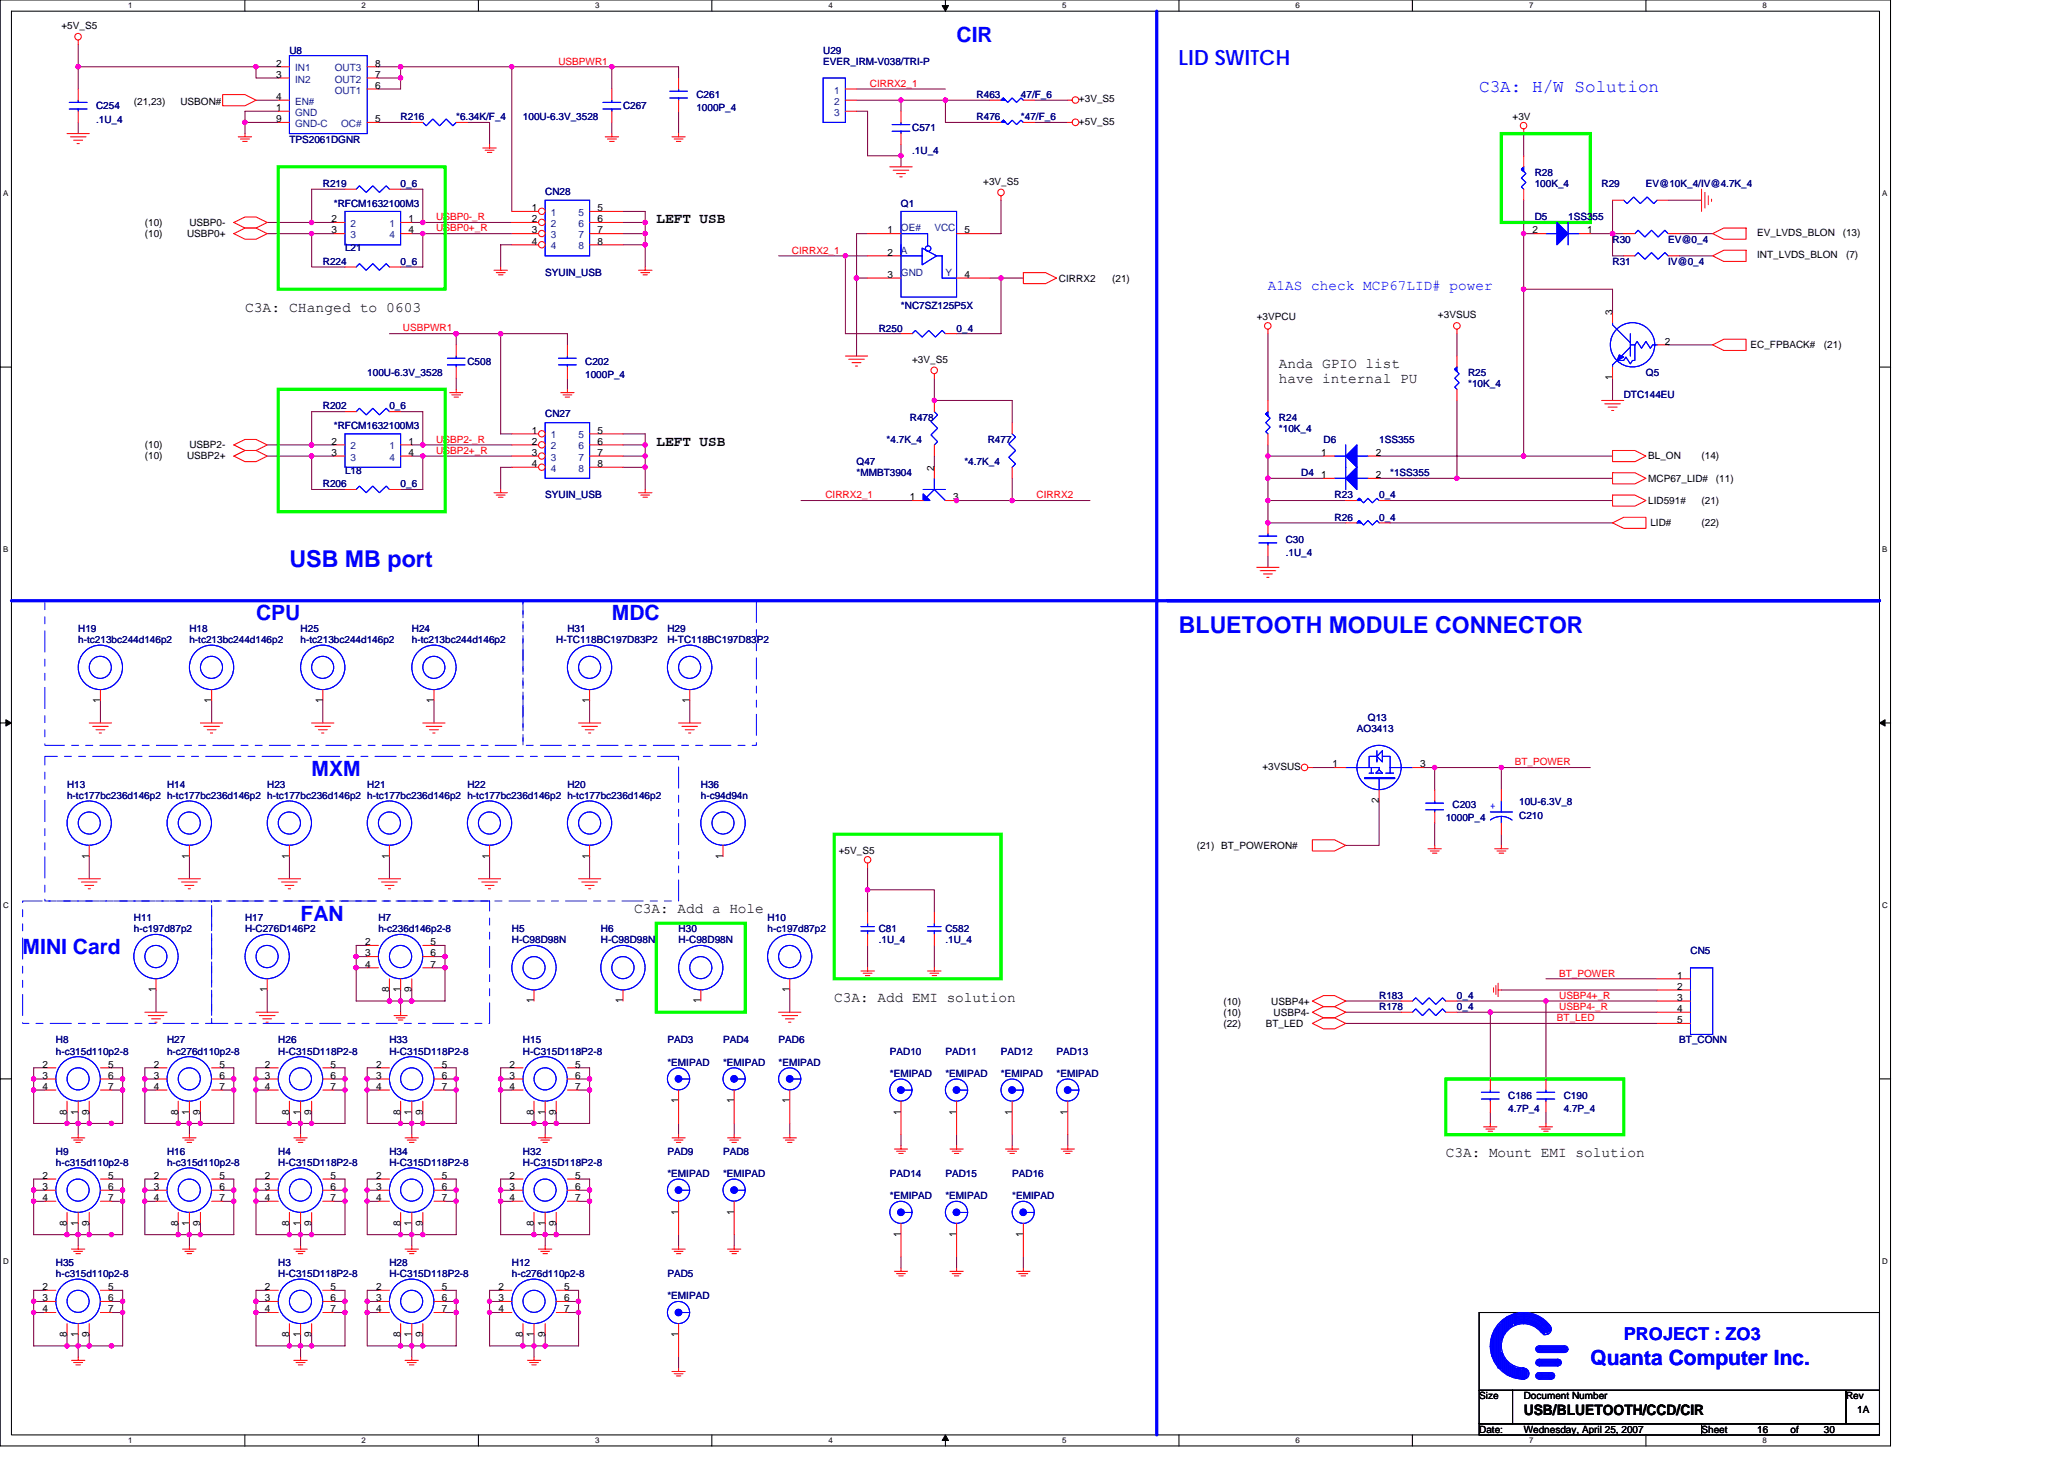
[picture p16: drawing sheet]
<svg xmlns="http://www.w3.org/2000/svg" width="297mm" height="210mm" viewBox="0 0 297 210" stroke-linecap="round" stroke-linejoin="round" font-family="sans-serif">
<defs><g id="words">
<g font-size="3.3" fill="#00f">
<text x="41.7" y="81.5">USB MB port</text>
<text x="169.7" y="91.1">BLUETOOTH MODULE CONNECTOR</text>
</g>
<g font-size="3" fill="#00f">
<text x="137.7" y="6">CIR</text>
<text x="169.7" y="9.4">LID SWITCH</text>
<text x="36.8" y="89.2">CPU</text>
<text x="88" y="89.2">MDC</text>
<text x="44.8" y="111.6">MXM</text>
<text x="3.3" y="137.2">MINI Card</text>
<text x="43.3" y="132.4">FAN</text>
<text x="228.9" y="196.4">Quanta Computer Inc.</text>
</g>
<g font-size="2.5" fill="#00f">
<text x="212.9" y="13.3">C3A: H/W Solution</text>
<text x="233.7" y="192.8">PROJECT : ZO3</text>
</g>
<g font-size="2.1">
<text x="94.5" y="32.2">LEFT USB</text>
<text x="35.3" y="44.9">C3A: CHanged to 0603</text>
<text x="184.1" y="52.9">Anda GPIO list</text>
<text x="184.1" y="55.1">have internal PU</text>
<text x="94.5" y="64.2">LEFT USB</text>
<text x="91.3" y="131.3">C3A: Add a Hole</text>
<text x="120.1" y="144.1">C3A: Add EMI solution</text>
<text x="208.1" y="166.5">C3A: Mount EMI solution</text>
<text x="219.3" y="203.6">USB/BLUETOOTH/CCD/CIR</text>
</g>
<text font-size="2.1" fill="#00f" x="182.5" y="41.7">A1AS check MCP67LID# power</text>
<g font-size="1.4">
<text x="8.8" y="4.2">+5V_S5</text>
<text x="39.7" y="9.6">2</text>
<text x="39.7" y="11.2">3</text>
<text x="54" y="11.2">7</text>
<text x="54" y="9.6">8</text>
<text x="19.3" y="15.1">(21,23)</text>
<text x="26" y="15.1">USBON#</text>
<text x="39.7" y="14.4">4</text>
<text x="39.7" y="16">1</text>
<text x="39.7" y="17.6">9</text>
<text x="54" y="12.8">6</text>
<text x="54" y="17.6">5</text>
<text x="155.3" y="17.9">+5V_S5</text>
<text x="155.3" y="14.7">+3V_S5</text>
<text x="217.7" y="17.3">+3V</text>
<text x="141.5" y="26.6">+3V_S5</text>
<text x="20.8" y="34.1">(10)</text>
<text x="20.8" y="32.5">(10)</text>
<text x="26.9" y="34.1">USBP0+</text>
<text x="27.3" y="32.5">USBP0-</text>
<text x="47.7" y="33.6">3</text>
<text x="47.7" y="32">2</text>
<text x="58.8" y="32">1</text>
<text x="58.8" y="33.6">4</text>
<text x="76.5" y="30.4">1</text>
<text x="76.5" y="32">2</text>
<text x="76.5" y="33.6">3</text>
<text x="76.5" y="35.2">4</text>
<text x="86" y="30.4">5</text>
<text x="86" y="32">6</text>
<text x="86" y="35.2">8</text>
<text x="86" y="33.6">7</text>
<text x="127.7" y="33.6">1</text>
<text x="138.8" y="33.6">5</text>
<text x="220.6" y="33.6">2</text>
<text x="228.4" y="33.6">1</text>
<text x="252.9" y="34">EV_LVDS_BLON</text>
<text x="265.2" y="34">(13)</text>
<text x="127.7" y="40">3</text>
<text x="127.7" y="36.8">2</text>
<text x="138.8" y="40">4</text>
<text x="152.4" y="40.5">CIRRX2</text>
<text x="160.1" y="40.5">(21)</text>
<text x="252.9" y="37.1">INT_LVDS_BLON</text>
<text x="265.7" y="37.1">(7)</text>
<text x="180.9" y="46.1">+3VPCU</text>
<text x="206.9" y="45.8">+3VSUS</text>
<text x="232" y="45.3" transform="rotate(-90 232 45.3)">3</text>
<text x="131.3" y="52.2">+3V_S5</text>
<text x="239.6" y="49.6">2</text>
<text x="251.9" y="50.1">EC_FPBACK#</text>
<text x="262.5" y="50.1">(21)</text>
<text x="232" y="54.7" transform="rotate(-90 232 54.7)">1</text>
<text x="20.8" y="64.5">(10)</text>
<text x="27.3" y="64.5">USBP2-</text>
<text x="47.7" y="65.6">3</text>
<text x="47.7" y="64">2</text>
<text x="58.8" y="64">1</text>
<text x="58.8" y="65.6">4</text>
<text x="76.5" y="62.4">1</text>
<text x="76.5" y="64">2</text>
<text x="76.5" y="65.6">3</text>
<text x="86" y="62.4">5</text>
<text x="86" y="64">6</text>
<text x="86" y="65.6">7</text>
<text x="190.1" y="65.6">1</text>
<text x="198" y="65.6">2</text>
<text x="20.8" y="66.1">(10)</text>
<text x="26.9" y="66.1">USBP2+</text>
<text x="76.5" y="67.2">4</text>
<text x="86" y="67.2">8</text>
<text x="130.9" y="72">1</text>
<text x="134.4" y="67.7" transform="rotate(-90 134.4 67.7)">2</text>
<text x="137.2" y="72">3</text>
<text x="190.1" y="68.8">1</text>
<text x="198" y="68.8">2</text>
<text x="237.2" y="66.1">BL_ON</text>
<text x="237.2" y="69.3">MCP67_LID#</text>
<text x="244.9" y="66.1">(14)</text>
<text x="246.9" y="69.3">(11)</text>
<text x="237.2" y="72.5">LID591#</text>
<text x="237.5" y="75.7">LID#</text>
<text x="244.9" y="72.5">(21)</text>
<text x="244.9" y="75.7">(22)</text>
<text x="14.4" y="101.2" transform="rotate(-90 14.4 101.2)">1</text>
<text x="30.4" y="101.2" transform="rotate(-90 30.4 101.2)">1</text>
<text x="46.4" y="101.2" transform="rotate(-90 46.4 101.2)">1</text>
<text x="62.4" y="101.2" transform="rotate(-90 62.4 101.2)">1</text>
<text x="84.8" y="101.2" transform="rotate(-90 84.8 101.2)">1</text>
<text x="99.2" y="101.2" transform="rotate(-90 99.2 101.2)">1</text>
<text x="181.7" y="110.7">+3VSUS</text>
<text x="191.7" y="110.4">1</text>
<text x="204.4" y="110.4">3</text>
<text x="198.5" y="115.5" transform="rotate(-90 198.5 115.5)">2</text>
<text x="12.8" y="123.5" transform="rotate(-90 12.8 123.5)">1</text>
<text x="27.2" y="123.5" transform="rotate(-90 27.2 123.5)">1</text>
<text x="41.6" y="123.5" transform="rotate(-90 41.6 123.5)">1</text>
<text x="56" y="123.5" transform="rotate(-90 56 123.5)">1</text>
<text x="70.4" y="123.5" transform="rotate(-90 70.4 123.5)">1</text>
<text x="84.8" y="123.5" transform="rotate(-90 84.8 123.5)">1</text>
<text x="104" y="123.5" transform="rotate(-90 104 123.5)">1</text>
<text x="120.7" y="122.9">+5V_S5</text>
<text x="172.2" y="122.1">(21) BT_POWERON#</text>
<text x="52.5" y="136">2</text>
<text x="52.5" y="137.6">3</text>
<text x="62" y="136">5</text>
<text x="62" y="137.6">6</text>
<text x="22.4" y="142.7" transform="rotate(-90 22.4 142.7)">1</text>
<text x="38.4" y="142.7" transform="rotate(-90 38.4 142.7)">1</text>
<text x="52.5" y="139.2">4</text>
<text x="56" y="142.7" transform="rotate(-90 56 142.7)">8</text>
<text x="57.6" y="142.7" transform="rotate(-90 57.6 142.7)">1</text>
<text x="59.2" y="142.7" transform="rotate(-90 59.2 142.7)">9</text>
<text x="62" y="139.2">7</text>
<text x="113.6" y="142.7" transform="rotate(-90 113.6 142.7)">1</text>
<text x="241.4" y="140.8">1</text>
<text x="241.4" y="142.4">2</text>
<text x="241.4" y="144">3</text>
<text x="76.8" y="144.4" transform="rotate(-90 76.8 144.4)">1</text>
<text x="89.6" y="144.4" transform="rotate(-90 89.6 144.4)">1</text>
<text x="100.8" y="144.4" transform="rotate(-90 100.8 144.4)">1</text>
<text x="176.1" y="144.5">(10)</text>
<text x="176.1" y="146.1">(10)</text>
<text x="176.1" y="147.7">(22)</text>
<text x="182.2" y="147.7">BT_LED</text>
<text x="182.9" y="144.5">USBP4+</text>
<text x="183.3" y="146.1">USBP4-</text>
<text x="241.4" y="145.6">4</text>
<text x="241.4" y="147.2">5</text>
<text x="6.1" y="153.6">2</text>
<text x="6.1" y="155.2">3</text>
<text x="15.6" y="153.6">5</text>
<text x="15.6" y="155.2">6</text>
<text x="22.1" y="153.6">2</text>
<text x="22.1" y="155.2">3</text>
<text x="31.6" y="153.6">5</text>
<text x="31.6" y="155.2">6</text>
<text x="38.1" y="153.6">2</text>
<text x="38.1" y="155.2">3</text>
<text x="47.6" y="153.6">5</text>
<text x="47.6" y="155.2">6</text>
<text x="54.1" y="153.6">2</text>
<text x="54.1" y="155.2">3</text>
<text x="63.6" y="153.6">5</text>
<text x="63.6" y="155.2">6</text>
<text x="73.3" y="153.6">2</text>
<text x="73.3" y="155.2">3</text>
<text x="82.8" y="153.6">5</text>
<text x="82.8" y="155.2">6</text>
<text x="6.1" y="156.8">4</text>
<text x="9.6" y="160.4" transform="rotate(-90 9.6 160.4)">8</text>
<text x="11.2" y="160.4" transform="rotate(-90 11.2 160.4)">1</text>
<text x="12.8" y="160.4" transform="rotate(-90 12.8 160.4)">9</text>
<text x="15.6" y="156.8">7</text>
<text x="22.1" y="156.8">4</text>
<text x="25.6" y="160.4" transform="rotate(-90 25.6 160.4)">8</text>
<text x="27.2" y="160.4" transform="rotate(-90 27.2 160.4)">1</text>
<text x="28.8" y="160.4" transform="rotate(-90 28.8 160.4)">9</text>
<text x="31.6" y="156.8">7</text>
<text x="38.1" y="156.8">4</text>
<text x="41.6" y="160.4" transform="rotate(-90 41.6 160.4)">8</text>
<text x="43.2" y="160.4" transform="rotate(-90 43.2 160.4)">1</text>
<text x="44.8" y="160.4" transform="rotate(-90 44.8 160.4)">9</text>
<text x="47.6" y="156.8">7</text>
<text x="54.1" y="156.8">4</text>
<text x="57.6" y="160.4" transform="rotate(-90 57.6 160.4)">8</text>
<text x="59.2" y="160.4" transform="rotate(-90 59.2 160.4)">1</text>
<text x="60.8" y="160.4" transform="rotate(-90 60.8 160.4)">9</text>
<text x="63.6" y="156.8">7</text>
<text x="73.3" y="156.8">4</text>
<text x="76.8" y="160.4" transform="rotate(-90 76.8 160.4)">8</text>
<text x="78.4" y="160.4" transform="rotate(-90 78.4 160.4)">1</text>
<text x="80" y="160.4" transform="rotate(-90 80 160.4)">9</text>
<text x="82.8" y="156.8">7</text>
<text x="97.6" y="158.7" transform="rotate(-90 97.6 158.7)">1</text>
<text x="105.6" y="158.7" transform="rotate(-90 105.6 158.7)">1</text>
<text x="113.6" y="158.7" transform="rotate(-90 113.6 158.7)">1</text>
<text x="129.6" y="160.4" transform="rotate(-90 129.6 160.4)">1</text>
<text x="137.6" y="160.4" transform="rotate(-90 137.6 160.4)">1</text>
<text x="145.6" y="160.4" transform="rotate(-90 145.6 160.4)">1</text>
<text x="153.6" y="160.4" transform="rotate(-90 153.6 160.4)">1</text>
<text x="6.1" y="169.6">2</text>
<text x="6.1" y="171.2">3</text>
<text x="6.1" y="172.8">4</text>
<text x="15.6" y="169.6">5</text>
<text x="15.6" y="171.2">6</text>
<text x="15.6" y="172.8">7</text>
<text x="22.1" y="169.6">2</text>
<text x="22.1" y="171.2">3</text>
<text x="22.1" y="172.8">4</text>
<text x="31.6" y="169.6">5</text>
<text x="31.6" y="171.2">6</text>
<text x="31.6" y="172.8">7</text>
<text x="38.1" y="169.6">2</text>
<text x="38.1" y="171.2">3</text>
<text x="38.1" y="172.8">4</text>
<text x="47.6" y="169.6">5</text>
<text x="47.6" y="171.2">6</text>
<text x="47.6" y="172.8">7</text>
<text x="54.1" y="169.6">2</text>
<text x="54.1" y="171.2">3</text>
<text x="54.1" y="172.8">4</text>
<text x="63.6" y="169.6">5</text>
<text x="63.6" y="171.2">6</text>
<text x="63.6" y="172.8">7</text>
<text x="73.3" y="169.6">2</text>
<text x="73.3" y="171.2">3</text>
<text x="73.3" y="172.8">4</text>
<text x="82.8" y="169.6">5</text>
<text x="82.8" y="171.2">6</text>
<text x="82.8" y="172.8">7</text>
<text x="9.6" y="176.4" transform="rotate(-90 9.6 176.4)">8</text>
<text x="11.2" y="176.4" transform="rotate(-90 11.2 176.4)">1</text>
<text x="12.8" y="176.4" transform="rotate(-90 12.8 176.4)">9</text>
<text x="25.6" y="176.4" transform="rotate(-90 25.6 176.4)">8</text>
<text x="27.2" y="176.4" transform="rotate(-90 27.2 176.4)">1</text>
<text x="28.8" y="176.4" transform="rotate(-90 28.8 176.4)">9</text>
<text x="41.6" y="176.4" transform="rotate(-90 41.6 176.4)">8</text>
<text x="43.2" y="176.4" transform="rotate(-90 43.2 176.4)">1</text>
<text x="44.8" y="176.4" transform="rotate(-90 44.8 176.4)">9</text>
<text x="57.6" y="176.4" transform="rotate(-90 57.6 176.4)">8</text>
<text x="59.2" y="176.4" transform="rotate(-90 59.2 176.4)">1</text>
<text x="60.8" y="176.4" transform="rotate(-90 60.8 176.4)">9</text>
<text x="76.8" y="176.4" transform="rotate(-90 76.8 176.4)">8</text>
<text x="78.4" y="176.4" transform="rotate(-90 78.4 176.4)">1</text>
<text x="80" y="176.4" transform="rotate(-90 80 176.4)">9</text>
<text x="97.6" y="174.8" transform="rotate(-90 97.6 174.8)">1</text>
<text x="105.6" y="174.8" transform="rotate(-90 105.6 174.8)">1</text>
<text x="129.6" y="177.9" transform="rotate(-90 129.6 177.9)">1</text>
<text x="137.6" y="177.9" transform="rotate(-90 137.6 177.9)">1</text>
<text x="147.3" y="177.9" transform="rotate(-90 147.3 177.9)">1</text>
<text x="6.1" y="185.6">2</text>
<text x="15.6" y="185.6">5</text>
<text x="38.1" y="185.6">2</text>
<text x="47.6" y="185.6">5</text>
<text x="54.1" y="185.6">2</text>
<text x="63.6" y="185.6">5</text>
<text x="71.7" y="185.6">2</text>
<text x="81.2" y="185.6">5</text>
<text x="6.1" y="187.2">3</text>
<text x="6.1" y="188.8">4</text>
<text x="15.6" y="187.2">6</text>
<text x="15.6" y="188.8">7</text>
<text x="38.1" y="187.2">3</text>
<text x="38.1" y="188.8">4</text>
<text x="47.6" y="187.2">6</text>
<text x="47.6" y="188.8">7</text>
<text x="54.1" y="187.2">3</text>
<text x="54.1" y="188.8">4</text>
<text x="63.6" y="187.2">6</text>
<text x="63.6" y="188.8">7</text>
<text x="71.7" y="187.2">3</text>
<text x="71.7" y="188.8">4</text>
<text x="81.2" y="187.2">6</text>
<text x="81.2" y="188.8">7</text>
<text x="9.6" y="192.4" transform="rotate(-90 9.6 192.4)">8</text>
<text x="11.2" y="192.4" transform="rotate(-90 11.2 192.4)">1</text>
<text x="12.8" y="192.4" transform="rotate(-90 12.8 192.4)">9</text>
<text x="41.6" y="192.4" transform="rotate(-90 41.6 192.4)">8</text>
<text x="43.2" y="192.4" transform="rotate(-90 43.2 192.4)">1</text>
<text x="44.8" y="192.4" transform="rotate(-90 44.8 192.4)">9</text>
<text x="57.6" y="192.4" transform="rotate(-90 57.6 192.4)">8</text>
<text x="59.2" y="192.4" transform="rotate(-90 59.2 192.4)">1</text>
<text x="60.8" y="192.4" transform="rotate(-90 60.8 192.4)">9</text>
<text x="75.2" y="192.4" transform="rotate(-90 75.2 192.4)">8</text>
<text x="76.8" y="192.4" transform="rotate(-90 76.8 192.4)">1</text>
<text x="78.4" y="192.4" transform="rotate(-90 78.4 192.4)">9</text>
<text x="97.6" y="192.4" transform="rotate(-90 97.6 192.4)">1</text>
<text x="212.9" y="201.3">Size</text>
<text x="219.3" y="201.3">Document Number</text>
<text x="265.7" y="201.3">Rev</text>
<text x="267.3" y="203.2">1A</text>
<text x="212.9" y="206.1">Date:</text>
<text x="219.3" y="206.1">Wednesday, April 25, 2007</text>
<text x="244.9" y="206.1">Sheet</text>
<text x="252.9" y="206.1">16</text>
<text x="257.7" y="206.1">of</text>
<text x="262.5" y="206.1">30</text>
</g>
<g font-size="1.4" fill="#000080">
<text x="41.7" y="7.7">U8</text>
<text x="118.5" y="7.7">U29</text>
<text x="118.5" y="9.3">EVER_IRM-V038/TRI-P</text>
<text x="13.8" y="15.7">C254</text>
<text x="13.8" y="17.6">.1U_4</text>
<text x="57.7" y="17.3">R216</text>
<text x="65.7" y="17.3">*6.34K/F_4</text>
<text x="75.3" y="17.3">100U-6.3V_3528</text>
<text x="89.7" y="15.7">C267</text>
<text x="100.2" y="14.1">C261</text>
<text x="100.2" y="16">1000P_4</text>
<text x="140.5" y="14.1">R463</text>
<text x="140.5" y="17.3">R476</text>
<text x="146.9" y="14.1">47/F_6</text>
<text x="146.9" y="17.3">*47/F_6</text>
<text x="41.7" y="20.5">TPS2061DGNR</text>
<text x="131.3" y="18.9">C571</text>
<text x="131.3" y="22.1">.1U_4</text>
<text x="46.5" y="26.9">R219</text>
<text x="48" y="29.8">*RFCM1632100M3</text>
<text x="57.7" y="26.9">0_6</text>
<text x="78.5" y="28">CN28</text>
<text x="129.7" y="29.8">Q1</text>
<text x="220.9" y="25.3">R28</text>
<text x="220.9" y="26.9">100K_4</text>
<text x="230.5" y="26.9">R29</text>
<text x="236.9" y="26.9">EV@10K_4/IV@4.7K_4</text>
<text x="220.9" y="31.7">D5</text>
<text x="225.7" y="31.7">1SS355</text>
<text x="232.1" y="34.9">R30</text>
<text x="240.1" y="34.9">EV@0_4</text>
<text x="46.5" y="38.1">R224</text>
<text x="49.7" y="36.2">L21</text>
<text x="57.7" y="38.1">0_6</text>
<text x="78.5" y="39.7">SYUIN_USB</text>
<text x="232.1" y="38.1">R31</text>
<text x="240.1" y="38.1">IV@0_4</text>
<text x="126.5" y="47.7">R250</text>
<text x="129.7" y="44.5">*NC7SZ125P5X</text>
<text x="137.7" y="47.7">0_4</text>
<text x="67.3" y="52.5">C508</text>
<text x="84.2" y="52.5">C202</text>
<text x="46.5" y="58.9">R202</text>
<text x="52.8" y="54.1">100U-6.3V_3528</text>
<text x="56" y="58.9">0_6</text>
<text x="84.2" y="54.4">1000P_4</text>
<text x="211.3" y="54.1">R25</text>
<text x="211.3" y="55.7">*10K_4</text>
<text x="233.7" y="57.3">DTC144EU</text>
<text x="236.9" y="54.1">Q5</text>
<text x="48" y="61.8">*RFCM1632100M3</text>
<text x="78.5" y="60">CN27</text>
<text x="127.6" y="63.7">*4.7K_4</text>
<text x="130.9" y="60.5">R478</text>
<text x="142.2" y="63.7">R477</text>
<text x="184.1" y="60.5">R24</text>
<text x="184.1" y="62.1">*10K_4</text>
<text x="190.5" y="63.7">D6</text>
<text x="198.5" y="63.7">1SS355</text>
<text x="46.5" y="70.1">R206</text>
<text x="49.7" y="68.2">L18</text>
<text x="57.7" y="70.1">0_6</text>
<text x="78.5" y="71.7">SYUIN_USB</text>
<text x="123.3" y="66.9">Q47</text>
<text x="123.3" y="68.5">*MMBT3904</text>
<text x="138.8" y="66.9">*4.7K_4</text>
<text x="187.3" y="68.5">D4</text>
<text x="192.1" y="71.7">R23</text>
<text x="198.5" y="71.7">0_4</text>
<text x="200.1" y="68.5">*1SS355</text>
<text x="192.1" y="74.9">R26</text>
<text x="198.5" y="74.9">0_4</text>
<text x="185" y="78.1">C30</text>
<text x="185" y="80">.1U_4</text>
<text x="11.3" y="90.9">H19</text>
<text x="11.3" y="92.5">h-tc213bc244d146p2</text>
<text x="27.3" y="90.9">H18</text>
<text x="27.3" y="92.5">h-tc213bc244d146p2</text>
<text x="43.3" y="90.9">H25</text>
<text x="43.3" y="92.5">h-tc213bc244d146p2</text>
<text x="59.3" y="90.9">H24</text>
<text x="59.3" y="92.5">h-tc213bc244d146p2</text>
<text x="80" y="92.5">H-TC118BC197D83P2</text>
<text x="81.7" y="90.9">H31</text>
<text x="96.1" y="90.9">H29</text>
<text x="96.1" y="92.5">H-TC118BC197D83P2</text>
<text x="195.3" y="105.3">AO3413</text>
<text x="196.9" y="103.7">Q13</text>
<text x="9.6" y="113.3">H13</text>
<text x="24" y="113.3">H14</text>
<text x="38.5" y="113.3">H23</text>
<text x="52.8" y="113.3">H21</text>
<text x="67.3" y="113.3">H22</text>
<text x="81.7" y="113.3">H20</text>
<text x="100.9" y="113.3">H36</text>
<text x="9.6" y="114.9">h-tc177bc236d146p2 h-tc177bc236d146p2 h-tc177bc236d146p2 h-tc177bc236d146p2 h-tc177bc236d146p2 h-tc177bc236d146p2</text>
<text x="100.9" y="114.9">h-c94d94n</text>
<text x="208.1" y="118.1">1000P_4</text>
<text x="209" y="116.2">C203</text>
<text x="218.6" y="117.8">C210</text>
<text x="218.6" y="115.9">10U-6.3V_8</text>
<text x="19.3" y="132.5">H11</text>
<text x="19.3" y="134.1">h-c197d87p2</text>
<text x="35.3" y="132.5">H17</text>
<text x="35.3" y="134.1">H-C276D146P2</text>
<text x="54.5" y="132.5">H7</text>
<text x="54.5" y="134.1">h-c236d146p2-8</text>
<text x="73.7" y="134.1">H5</text>
<text x="73.7" y="135.7">H-C98D98N</text>
<text x="86.5" y="134.1">H6</text>
<text x="86.5" y="135.7">H-C98D98N</text>
<text x="97.7" y="134.1">H30</text>
<text x="97.7" y="135.7">H-C98D98N</text>
<text x="110.5" y="132.5">H10</text>
<text x="110.5" y="134.1">h-c197d87p2</text>
<text x="126.5" y="134.1">C81</text>
<text x="126.5" y="135.7">.1U_4</text>
<text x="136.1" y="134.1">C582</text>
<text x="136.1" y="135.7">.1U_4</text>
<text x="243.3" y="137.3">CN5</text>
<text x="198.5" y="143.7">R183</text>
<text x="209.7" y="143.7">0_4</text>
<text x="198.5" y="145.3">R178</text>
<text x="209.7" y="145.3">0_4</text>
<text x="8" y="150.1">H8</text>
<text x="8" y="151.7">h-c315d110p2-8</text>
<text x="24" y="150.1">H27</text>
<text x="24" y="151.7">h-c276d110p2-8</text>
<text x="40" y="150.1">H26</text>
<text x="40" y="151.7">H-C315D118P2-8</text>
<text x="56" y="150.1">H33</text>
<text x="56" y="151.7">H-C315D118P2-8</text>
<text x="75.3" y="150.1">H15</text>
<text x="75.3" y="151.7">H-C315D118P2-8</text>
<text x="96.1" y="150.1">PAD3</text>
<text x="96.1" y="153.3">*EMIPAD</text>
<text x="104.1" y="150.1">PAD4</text>
<text x="104.1" y="153.3">*EMIPAD</text>
<text x="112.1" y="150.1">PAD6</text>
<text x="112.1" y="153.3">*EMIPAD</text>
<text x="128.1" y="151.7">PAD10</text>
<text x="128.1" y="154.9">*EMIPAD</text>
<text x="136.1" y="151.7">PAD11</text>
<text x="136.1" y="154.9">*EMIPAD</text>
<text x="144.1" y="151.7">PAD12</text>
<text x="144.1" y="154.9">*EMIPAD</text>
<text x="152.1" y="151.7">PAD13</text>
<text x="152.1" y="154.9">*EMIPAD</text>
<text x="241.7" y="150.1">BT_CONN</text>
<text x="217" y="158.1">C186</text>
<text x="217" y="160">4.7P_4</text>
<text x="225" y="158.1">C190</text>
<text x="225" y="160">4.7P_4</text>
<text x="8" y="166.1">H9</text>
<text x="8" y="167.7">h-c315d110p2-8</text>
<text x="24" y="166.1">H16</text>
<text x="24" y="167.7">h-c315d110p2-8</text>
<text x="40" y="166.1">H4</text>
<text x="40" y="167.7">H-C315D118P2-8</text>
<text x="56" y="166.1">H34</text>
<text x="56" y="167.7">H-C315D118P2-8</text>
<text x="75.3" y="166.1">H32</text>
<text x="75.3" y="167.7">H-C315D118P2-8</text>
<text x="96.1" y="166.1">PAD9</text>
<text x="104.1" y="166.1">PAD8</text>
<text x="96.1" y="169.3">*EMIPAD</text>
<text x="104.1" y="169.3">*EMIPAD</text>
<text x="128.1" y="169.3">PAD14</text>
<text x="128.1" y="172.5">*EMIPAD</text>
<text x="136.1" y="169.3">PAD15</text>
<text x="136.1" y="172.5">*EMIPAD</text>
<text x="145.7" y="169.3">PAD16</text>
<text x="145.7" y="172.5">*EMIPAD</text>
<text x="8" y="182.1">H35</text>
<text x="8" y="183.7">h-c315d110p2-8</text>
<text x="40" y="182.1">H3</text>
<text x="40" y="183.7">H-C315D118P2-8</text>
<text x="56" y="182.1">H28</text>
<text x="56" y="183.7">H-C315D118P2-8</text>
<text x="73.7" y="182.1">H12</text>
<text x="73.7" y="183.7">h-c276d110p2-8</text>
<text x="96.1" y="183.7">PAD5</text>
<text x="96.1" y="186.9">*EMIPAD</text>
</g>
<g font-size="1.4" fill="#004080">
<text x="42.5" y="10.3">IN1</text>
<text x="42.5" y="11.9">IN2</text>
<text x="48.2" y="11.9">OUT2</text>
<text x="48.2" y="10.3">OUT3</text>
<text x="42.5" y="15.1">EN#</text>
<text x="42.5" y="16.7">GND</text>
<text x="48.2" y="13.5">OUT1</text>
<text x="120.1" y="13.5">1</text>
<text x="120.1" y="15.1">2</text>
<text x="120.1" y="16.7">3</text>
<text x="42.5" y="18.3">GND-C</text>
<text x="49.1" y="18.3">OC#</text>
<text x="50.5" y="34.3">3</text>
<text x="50.5" y="32.7">2</text>
<text x="56" y="32.7">1</text>
<text x="56" y="34.3">4</text>
<text x="79.3" y="31.1">1</text>
<text x="79.3" y="32.7">2</text>
<text x="79.3" y="34.3">3</text>
<text x="79.3" y="35.9">4</text>
<text x="83.2" y="31.1">5</text>
<text x="83.2" y="32.7">6</text>
<text x="83.2" y="35.9">8</text>
<text x="83.2" y="34.3">7</text>
<text x="129.7" y="33.3">OE#</text>
<text x="134.5" y="33.3">VCC</text>
<text x="129.7" y="39.7">GND</text>
<text x="129.7" y="36.5">A</text>
<text x="136.1" y="39.7">Y</text>
<text x="50.5" y="64.7">2</text>
<text x="56" y="64.7">1</text>
<text x="79.3" y="63.1">1</text>
<text x="79.3" y="64.7">2</text>
<text x="83.2" y="63.1">5</text>
<text x="83.2" y="64.7">6</text>
<text x="50.5" y="66.3">3</text>
<text x="56" y="66.3">4</text>
<text x="79.3" y="66.3">3</text>
<text x="79.3" y="67.9">4</text>
<text x="83.2" y="67.9">8</text>
<text x="83.2" y="66.3">7</text>
</g>
<g font-size="1.4" fill="#f00">
<text x="80.4" y="9.3">USBPWR1</text>
<text x="125.2" y="12.5">CIRRX2_1</text>
<text x="62.8" y="33.3">USBP0+_R</text>
<text x="62.8" y="31.7">USBP0-_R</text>
<text x="114" y="36.5">CIRRX2_1</text>
<text x="58" y="47.7">USBPWR1</text>
<text x="62.8" y="65.3">USBP2+_R</text>
<text x="62.8" y="63.7">USBP2-_R</text>
<text x="118.8" y="71.7">CIRRX2_1</text>
<text x="149.2" y="71.7">CIRRX2</text>
<text x="218" y="110.1">BT_POWER</text>
<text x="224.4" y="143.7">USBP4+_R</text>
<text x="224.4" y="140.5">BT_POWER</text>
<text x="224.1" y="146.9">BT_LED</text>
<text x="224.4" y="145.3">USBP4-_R</text>
</g>
<text font-size="1.4" fill="#00f" x="214.5" y="116.4">+</text>
<g font-size="1.1">
<text x="18.4" y="1.2">1</text>
<text x="52" y="1.2">2</text>
<text x="85.6" y="1.2">3</text>
<text x="119.2" y="1.2">4</text>
<text x="152.8" y="1.2">5</text>
<text x="186.5" y="1.2">6</text>
<text x="220" y="1.2">7</text>
<text x="253.7" y="1.2">8</text>
<text x=".4" y="28.2">A</text>
<text x="270.9" y="28.2">A</text>
<text x=".4" y="79.4">B</text>
<text x="270.9" y="79.4">B</text>
<text x=".4" y="130.6">C</text>
<text x="270.9" y="130.6">C</text>
<text x=".4" y="181.8">D</text>
<text x="270.9" y="181.8">D</text>
<text x="18.4" y="207.6">1</text>
<text x="52" y="207.6">2</text>
<text x="85.6" y="207.6">3</text>
<text x="119.2" y="207.6">4</text>
<text x="152.8" y="207.6">5</text>
<text x="186.5" y="207.6">6</text>
<text x="220" y="207.6">7</text>
<text x="253.7" y="207.6">8</text>
</g>
</g></defs>
<path d="M0 0h272.1v208h-272.1zM1.6 1.6h268.9v204.8h-268.9z" fill="none" stroke="#000" stroke-width=".15"/>
<g fill="#fff">
<path d="M18.4 .2h.6v1.2h-.6z"/>
<path d="M18.4 206.6h.6v1.3h-.6z"/>
</g>
<path d="M35.2 0v1.6M35.2 206.4v1.6" fill="none" stroke="#000" stroke-width=".15"/>
<g fill="#fff">
<path d="M52 .2h.6v1.2h-.6z"/>
<path d="M52 206.6h.6v1.3h-.6z"/>
</g>
<path d="M68.9 0v1.6M68.9 206.4v1.6" fill="none" stroke="#000" stroke-width=".15"/>
<g fill="#fff">
<path d="M85.6 .2h.7v1.2h-.7z"/>
<path d="M85.6 206.6h.7v1.3h-.7z"/>
</g>
<path d="M102.4 0v1.6M102.4 206.4v1.6" fill="none" stroke="#000" stroke-width=".15"/>
<g fill="#fff">
<path d="M119.2 .2h.6v1.2h-.6z"/>
<path d="M119.2 206.6h.6v1.3h-.6z"/>
</g>
<path d="M136.1 0v1.6M136.1 206.4v1.6" fill="none" stroke="#000" stroke-width=".15"/>
<path d="M135.6 .8h.9l-.4 .8zM136.1 206.4l.4 .8h-.9z" fill="#000" stroke="#000" stroke-width=".14"/>
<g fill="#fff">
<path d="M152.8 .2h.7v1.2h-.7z"/>
<path d="M152.8 206.6h.7v1.3h-.7z"/>
</g>
<path d="M169.7 0v1.6M169.7 206.4v1.6" fill="none" stroke="#000" stroke-width=".15"/>
<g fill="#fff">
<path d="M186.5 .2h.6v1.2h-.6z"/>
<path d="M186.5 206.6h.6v1.3h-.6z"/>
</g>
<path d="M203.3 0v1.6M203.3 206.4v1.6" fill="none" stroke="#000" stroke-width=".15"/>
<g fill="#fff">
<path d="M220 .2h.7v1.2h-.7z"/>
<path d="M220 206.6h.7v1.3h-.7z"/>
</g>
<path d="M236.9 0v1.6M236.9 206.4v1.6" fill="none" stroke="#000" stroke-width=".15"/>
<g fill="#fff">
<path d="M253.7 .2h.6v1.2h-.6z"/>
<path d="M253.7 206.6h.6v1.3h-.6z"/>
<path d="M.4 27.2h.8v1.3h-.8z"/>
<path d="M270.9 27.2h.7v1.3h-.7z"/>
<path d="M.4 78.4h.8v1.3h-.8z"/>
<path d="M270.9 78.4h.7v1.3h-.7z"/>
</g>
<path d="M0 52.8h1.6M270.5 52.8h1.6" fill="none" stroke="#000" stroke-width=".15"/>
<g fill="#fff">
<path d="M.4 129.6h.8v1.3h-.8z"/>
<path d="M270.9 129.6h.8v1.3h-.8z"/>
</g>
<path d="M0 104h1.6M270.5 104h1.6" fill="none" stroke="#000" stroke-width=".15"/>
<path d="M.8 103.5l.8 .5-.8 .5zM270.5 104l.8-.5v1z" fill="#000" stroke="#000" stroke-width=".14"/>
<g fill="#fff">
<path d="M.4 180.8h.8v1.3h-.8z"/>
<path d="M270.9 180.8h.8v1.3h-.8z"/>
</g>
<path d="M0 155.2h1.6M270.5 155.2h1.6M212.9 188.8h57.6v11.2h-57.6zM212.9 204.8h32v1.6h-32zM212.9 200h4.8v4.8h-4.8zM217.7 200h48v4.8h-48zM244.9 204.8h25.6v1.6h-25.6zM265.7 200h4.8v4.8h-4.8z" fill="none" stroke="#000" stroke-width=".15"/>
<g fill="none" stroke="#800040" stroke-width=".15">
<path d="M11.3 6.4v6.4M11.3 17.6v1.6M11.3 9.6h28.7M35.3 17.6h4.7M36.8 9.6v1.6h3.2M36.8 14.4h3.2M40 16h-4.7v3.2M54.5 9.6h43.2v1.6M54.5 17.6h4.8M54.5 11.2h3.2M57.7 9.6v3.2h-3.2M67.3 17.6h3.2v3.2"/>
<path d="M73.7 9.6v20.8M88.1 9.6v3.2M88.1 17.6v1.6M97.7 16v3.2M123.3 16h1.6v6.4h4.8M123.3 14.4h12.8M123.3 12.8h12.8M129.7 14.4v1.6M142.5 14.4h-6.4v3.2h6.4M148.9 14.4h4.8M148.9 17.6h4.8M219.3 19.2v3.2"/>
<path d="M38.5 33.6h6.3v4.8h4.9M38.5 32h9.5M44.8 33.6h3.2M49.7 27.2h-4.9v4.8M57.7 27.2h3.2v4.8M59.3 33.6h1.6v4.8h-3.2M59.3 32h14.4M60.9 33.6h12.8M73.7 35.2h-1.7v3.2M89.7 33.6h3.2M89.7 32h3.2M89.7 35.2h3.2"/>
<path d="M89.7 30.4h3.2v8M112.1 36.8h12.8M121.7 36.8v11.2h8M124.9 33.6h-1.6v6.4h1.6M129.7 20.8v3.2M144.1 28.8v4.8h-1.6M219.3 28.8v4.8h1.6M219.3 33.6v8h12.8v3.2M228.9 33.6h4.8M232.1 28.8v8h1.6M240.1 28.8h4.8M241.7 33.6h4.8"/>
<path d="M241.7 36.8h4.8M49.7 59.2h-4.9v4.8M56 48h25.7v1.6M57.7 59.2h3.2v4.8M65.7 48v1.6M65.7 54.4v1.6M72 48v14.4h1.7M81.7 54.4v1.6M123.3 40v11.2M134.5 54.4v3.2h11.2v3.2M142.5 40h4.8M144.1 40v8h-6.4"/>
<path d="M182.5 48v9.6M209.7 57.6v11.2h-11.2M209.7 48v3.2M219.3 41.6v24M232.1 54.4v3.2M240.1 49.6h6.4M38.5 65.6h6.3v4.8h4.9M38.5 64h9.5M44.8 65.6h3.2M59.3 65.6h14.4M59.3 64h14.4M60.9 65.6v4.8h-3.2"/>
<path d="M73.7 67.2h-1.7v3.2M89.7 65.6h3.2M89.7 62.4h3.2v8M89.7 67.2h3.2M89.7 64h3.2M115.3 72h16M134.5 65.6v1.6M137.7 72h19.2M145.7 68.8v3.2M182.5 64v1.6h8M182.5 65.6v9.6h11.2M182.5 68.8h8"/>
<path d="M182.5 72h11.2M198.5 65.6h33.6M200.1 75.2h32M200.1 72h32M209.7 68.8h22.4M182.5 80v1.6M14.5 100.8v3.2M30.5 100.8v3.2M46.5 100.8v3.2M62.5 100.8v3.2M84.9 100.8v3.2M99.3 100.8v3.2"/>
<path d="M188.9 110.4h3.2M198.5 115.2v6.4h-4.8M204.9 110.4h1.6M206.5 110.4h9.6v3.2M206.5 110.4v3.2M206.5 118.4v3.2M216.1 110.4h12.8M12.8 123.2v3.2M27.3 123.2v3.2M41.7 123.2v3.2M51.3 137.6h1.5M51.3 139.2h1.5"/>
<path d="M52.8 136h-1.5v8h12.7v-8h-1.5M56 123.2v3.2M62.5 137.6h1.5M62.5 139.2h1.5M70.5 123.2v3.2M84.9 123.2v3.2M124.9 128h9.6v3.2M124.9 124.8v6.4M124.9 136v3.2M134.5 136v3.2M216.1 120v1.6M4.8 155.2h1.7"/>
<path d="M4.8 156.8h1.7M6.5 153.6h-1.7v8h12.8v-8h-1.6M16 155.2h1.6M16 156.8h1.6M20.8 155.2h1.7M20.8 156.8h1.7M22.5 142.4v3.2M22.5 153.6h-1.7v8h12.9v-8h-1.7M32 155.2h1.7M32 156.8h1.7M36.8 155.2h1.7M36.8 156.8h1.7"/>
<path d="M38.5 142.4v3.2M38.5 153.6h-1.7v8h12.9v-8h-1.7M48 155.2h1.7M48 156.8h1.7M52.8 155.2h1.7M52.8 156.8h1.7M54.5 153.6h-1.7v8h12.9v-8h-1.7M56 142.4v1.6M57.7 142.4v3.2M59.3 142.4v1.6M64 155.2h1.7M64 156.8h1.7"/>
<path d="M72 155.2h1.7M72 156.8h1.7M73.7 153.6h-1.7v8h12.9v-8h-1.6M83.3 155.2h1.6M83.3 156.8h1.6M113.7 142.4v3.2M193.7 144h8M193.7 145.6h8M193.7 147.2h44.8M209.7 144h28.8M209.7 145.6h28.8M214.5 145.6v9.6"/>
<path d="M216.1 142.4h22.4M222.5 140.8h16M222.5 144v11.2M4.8 171.2h1.7M4.8 172.8h1.7M6.5 169.6h-1.7v8h12.8v-8h-1.6M9.6 160v1.6M9.6 176v1.6M11.3 160v3.2M11.3 176v3.2M12.8 160v1.6M12.8 176v1.6"/>
<path d="M16 171.2h1.6M16 172.8h1.6M20.8 171.2h1.7M20.8 172.8h1.7M22.5 169.6h-1.7v8h12.9v-8h-1.7M25.7 160v1.6M25.7 176v1.6M27.3 160v3.2M27.3 176v3.2M28.8 160v1.6M28.8 176v1.6M32 171.2h1.7"/>
<path d="M32 172.8h1.7M36.8 171.2h1.7M36.8 172.8h1.7M38.5 169.6h-1.7v8h12.9v-8h-1.7M41.7 160v1.6M41.7 176v1.6M43.3 160v3.2M43.3 176v3.2M44.8 160v1.6M44.8 176v1.6M48 171.2h1.7M48 172.8h1.7"/>
<path d="M52.8 171.2h1.7M52.8 172.8h1.7M54.5 169.6h-1.7v8h12.9v-8h-1.7M57.7 160v1.6M57.7 176v1.6M59.3 160v3.2M59.3 176v3.2M60.9 160v1.6M60.9 176v1.6M64 171.2h1.7M64 172.8h1.7M72 171.2h1.7"/>
<path d="M72 172.8h1.7M73.7 169.6h-1.7v8h12.9v-8h-1.6M76.9 160v1.6M76.9 176v1.6M78.5 160v3.2M78.5 176v3.2M80 160v1.6M80 176v1.6M83.3 171.2h1.6M83.3 172.8h1.6M97.7 161.6v1.6M97.7 177.6v1.6"/>
<path d="M105.7 161.6v1.6M105.7 177.6v1.6M113.7 161.6v1.6M129.7 163.2v1.6M137.7 163.2v1.6M145.7 163.2v1.6M153.7 163.2v1.6M214.5 160v1.6M222.5 160v1.6M4.8 187.2h1.7M4.8 188.8h1.7M6.5 185.6h-1.7v8h12.8v-8h-1.6"/>
<path d="M9.6 192v1.6M11.3 192v3.2M12.8 192v1.6M16 187.2h1.6M16 188.8h1.6M36.8 187.2h1.7M36.8 188.8h1.7M38.5 185.6h-1.7v8h12.9v-8h-1.7M41.7 192v1.6M43.3 192v3.2M44.8 192v1.6M48 187.2h1.7"/>
<path d="M48 188.8h1.7M52.8 187.2h1.7M52.8 188.8h1.7M54.5 185.6h-1.7v8h12.9v-8h-1.7M57.7 192v1.6M59.3 192v3.2M60.9 192v1.6M64 187.2h1.7M64 188.8h1.7M70.5 187.2h1.5M70.5 188.8h1.5M72 185.6h-1.5v8h12.8v-8h-1.6"/>
<path d="M75.3 192v1.6M76.9 192v3.2M78.5 192v1.6M81.7 187.2h1.6M81.7 188.8h1.6M97.7 195.2v1.6M129.7 180.8v1.6M137.7 180.8v1.6M147.3 180.8v1.6"/>
</g>
<g fill="#f0f" stroke="#f0f" stroke-width=".15">
<circle cx="214.5" cy="145.6" r=".31"/>
<circle cx="222.5" cy="144" r=".32"/>
<circle cx="182.5" cy="65.6" r=".31"/>
<circle cx="182.5" cy="75.2" r=".32"/>
<circle cx="182.5" cy="68.8" r=".31"/>
<circle cx="209.7" cy="68.8" r=".31"/>
<circle cx="182.5" cy="72" r=".32"/>
<circle cx="232.1" cy="33.6" r=".31"/>
<circle cx="219.3" cy="65.6" r=".31"/>
<circle cx="219.3" cy="41.6" r=".31"/>
<circle cx="219.3" cy="33.6" r=".31"/>
<circle cx="206.5" cy="110.4" r=".31"/>
<circle cx="216.1" cy="110.4" r=".31"/>
<circle cx="4.8" cy="155.2" r=".32"/>
<circle cx="4.8" cy="156.8" r=".31"/>
<circle cx="9.6" cy="161.6" r=".31"/>
<circle cx="17.6" cy="155.2" r=".32"/>
<circle cx="17.6" cy="156.8" r=".31"/>
<circle cx="16" cy="161.6" r=".31"/>
<circle cx="11.2" cy="161.6" r=".31"/>
<circle cx="4.8" cy="171.2" r=".32"/>
<circle cx="4.8" cy="172.8" r=".31"/>
<circle cx="9.6" cy="177.6" r=".31"/>
<circle cx="17.6" cy="171.2" r=".32"/>
<circle cx="17.6" cy="172.8" r=".31"/>
<circle cx="16" cy="177.6" r=".31"/>
<circle cx="11.2" cy="177.6" r=".31"/>
<circle cx="4.8" cy="187.2" r=".32"/>
<circle cx="4.8" cy="188.8" r=".31"/>
<circle cx="9.6" cy="193.6" r=".31"/>
<circle cx="17.6" cy="187.2" r=".32"/>
<circle cx="17.6" cy="188.8" r=".31"/>
<circle cx="16" cy="193.6" r=".31"/>
<circle cx="11.2" cy="193.6" r=".31"/>
<circle cx="20.8" cy="155.2" r=".32"/>
<circle cx="20.8" cy="156.8" r=".31"/>
<circle cx="25.6" cy="161.6" r=".31"/>
<circle cx="33.6" cy="155.2" r=".32"/>
<circle cx="33.6" cy="156.8" r=".31"/>
<circle cx="28.8" cy="161.6" r=".31"/>
<circle cx="27.2" cy="161.6" r=".31"/>
<circle cx="20.8" cy="171.2" r=".32"/>
<circle cx="20.8" cy="172.8" r=".31"/>
<circle cx="25.6" cy="177.6" r=".31"/>
<circle cx="33.6" cy="171.2" r=".32"/>
<circle cx="33.6" cy="172.8" r=".31"/>
<circle cx="28.8" cy="177.6" r=".31"/>
<circle cx="27.2" cy="177.6" r=".31"/>
<circle cx="36.8" cy="155.2" r=".32"/>
<circle cx="36.8" cy="156.8" r=".31"/>
<circle cx="41.6" cy="161.6" r=".31"/>
<circle cx="49.6" cy="155.2" r=".32"/>
<circle cx="49.6" cy="156.8" r=".31"/>
<circle cx="44.8" cy="161.6" r=".31"/>
<circle cx="43.2" cy="161.6" r=".31"/>
<circle cx="36.8" cy="171.2" r=".32"/>
<circle cx="36.8" cy="172.8" r=".31"/>
<circle cx="41.6" cy="177.6" r=".31"/>
<circle cx="49.6" cy="171.2" r=".32"/>
<circle cx="49.6" cy="172.8" r=".31"/>
<circle cx="44.8" cy="177.6" r=".31"/>
<circle cx="43.2" cy="177.6" r=".31"/>
<circle cx="36.8" cy="187.2" r=".32"/>
<circle cx="36.8" cy="188.8" r=".31"/>
<circle cx="41.6" cy="193.6" r=".31"/>
<circle cx="49.6" cy="187.2" r=".32"/>
<circle cx="49.6" cy="188.8" r=".31"/>
<circle cx="44.8" cy="193.6" r=".31"/>
<circle cx="43.2" cy="193.6" r=".31"/>
<circle cx="52.8" cy="155.2" r=".32"/>
<circle cx="52.8" cy="156.8" r=".31"/>
<circle cx="57.6" cy="161.6" r=".31"/>
<circle cx="65.6" cy="155.2" r=".32"/>
<circle cx="65.6" cy="156.8" r=".31"/>
<circle cx="60.8" cy="161.6" r=".31"/>
<circle cx="59.2" cy="161.6" r=".31"/>
<circle cx="52.8" cy="171.2" r=".32"/>
<circle cx="52.8" cy="172.8" r=".31"/>
<circle cx="57.6" cy="177.6" r=".31"/>
<circle cx="65.6" cy="171.2" r=".32"/>
<circle cx="65.6" cy="172.8" r=".31"/>
<circle cx="60.8" cy="177.6" r=".31"/>
<circle cx="59.2" cy="177.6" r=".31"/>
<circle cx="52.8" cy="188.8" r=".31"/>
<circle cx="52.8" cy="187.2" r=".32"/>
<circle cx="57.6" cy="193.6" r=".31"/>
<circle cx="65.6" cy="187.2" r=".32"/>
<circle cx="65.6" cy="188.8" r=".31"/>
<circle cx="60.8" cy="193.6" r=".31"/>
<circle cx="59.2" cy="193.6" r=".31"/>
<circle cx="72" cy="155.2" r=".32"/>
<circle cx="72.1" cy="156.8" r=".31"/>
<circle cx="76.8" cy="161.6" r=".31"/>
<circle cx="84.8" cy="155.2" r=".32"/>
<circle cx="84.8" cy="156.8" r=".31"/>
<circle cx="80.1" cy="161.6" r=".31"/>
<circle cx="78.4" cy="161.6" r=".31"/>
<circle cx="72" cy="171.2" r=".32"/>
<circle cx="72.1" cy="172.8" r=".31"/>
<circle cx="76.8" cy="177.6" r=".31"/>
<circle cx="84.8" cy="171.2" r=".32"/>
<circle cx="84.8" cy="172.8" r=".31"/>
<circle cx="80.1" cy="177.6" r=".31"/>
<circle cx="78.4" cy="177.6" r=".31"/>
<circle cx="70.4" cy="187.2" r=".32"/>
<circle cx="70.4" cy="188.8" r=".31"/>
<circle cx="75.2" cy="193.6" r=".31"/>
<circle cx="83.2" cy="187.2" r=".32"/>
<circle cx="83.2" cy="188.8" r=".31"/>
<circle cx="78.4" cy="193.6" r=".31"/>
<circle cx="76.8" cy="193.6" r=".31"/>
<circle cx="12.8" cy="161.6" r=".31"/>
<circle cx="12.8" cy="177.6" r=".31"/>
<circle cx="12.8" cy="193.6" r=".31"/>
<circle cx="51.2" cy="137.6" r=".31"/>
<circle cx="51.2" cy="139.2" r=".32"/>
<circle cx="56" cy="144" r=".32"/>
<circle cx="64.1" cy="137.6" r=".31"/>
<circle cx="64" cy="139.2" r=".32"/>
<circle cx="59.2" cy="144" r=".32"/>
<circle cx="57.6" cy="144" r=".32"/>
<circle cx="124.8" cy="128" r=".32"/>
<circle cx="35.2" cy="17.6" r=".31"/>
<circle cx="88.1" cy="9.6" r=".31"/>
<circle cx="73.6" cy="9.6" r=".31"/>
<circle cx="57.6" cy="11.2" r=".32"/>
<circle cx="36.8" cy="9.6" r=".31"/>
<circle cx="11.2" cy="9.6" r=".31"/>
<circle cx="57.6" cy="9.6" r=".31"/>
<circle cx="44.8" cy="33.6" r=".31"/>
<circle cx="44.8" cy="32" r=".32"/>
<circle cx="92.8" cy="35.2" r=".32"/>
<circle cx="92.8" cy="33.6" r=".31"/>
<circle cx="60.8" cy="33.6" r=".31"/>
<circle cx="60.8" cy="32" r=".32"/>
<circle cx="92.8" cy="32" r=".32"/>
<circle cx="65.6" cy="48" r=".32"/>
<circle cx="92.8" cy="67.2" r=".32"/>
<circle cx="44.8" cy="65.6" r=".31"/>
<circle cx="44.8" cy="64" r=".32"/>
<circle cx="92.8" cy="65.6" r=".31"/>
<circle cx="60.8" cy="65.6" r=".31"/>
<circle cx="60.8" cy="64" r=".32"/>
<circle cx="92.8" cy="64" r=".32"/>
<circle cx="72" cy="48" r=".32"/>
<circle cx="129.7" cy="22.4" r=".31"/>
<circle cx="129.7" cy="14.4" r=".31"/>
<circle cx="136.1" cy="14.4" r=".31"/>
<circle cx="123.2" cy="40" r=".32"/>
<circle cx="144.1" cy="40" r=".32"/>
<circle cx="121.6" cy="36.8" r=".31"/>
<circle cx="137.6" cy="72" r=".32"/>
<circle cx="145.6" cy="72" r=".32"/>
<circle cx="134.5" cy="57.6" r=".31"/>
</g>
<g fill="none" stroke="#f00" stroke-width=".15">
<path d="M9.6 19.2h3.2M10.1 19.7h2.3M11.3 5.8v.6M11.3 12.8v1.6M11.3 16v1.6M32 13.6h3.3l1.5 .8-1.5 .8h-3.3zM34.3 19.7h1.9M35.3 19.2v.5M59.3 17.6h1.6M65.7 17.6h1.6M87.1 19.7h1.9M88.1 12.8v1.6"/>
<path d="M88.1 16v1.6M88.1 19.2v.5M96.7 19.7h1.9M97.7 19.2v.5M121.7 14.4h1.6M121.7 12.8h1.6M121.7 16h1.6M153.7 17.6h.6M153.7 14.4h.6M219.3 18.6v.6M10.6 20.2h1.3M11.1 20.7h.3"/>
<path d="M33.7 32l1.6-.8h1.5l1.7 .8-1.7 .8h-1.5zM33.7 33.6l1.6-.8h1.5l1.7 .8-1.7 .8h-1.5zM34.6 20h1.3M34.9 20.3h.7M49.7 38.4h1.6M56 38.4h1.7M69.5 21.3h1.9M69.8 21.6h1.3M70.1 21.9h.7M70.5 20.8v.5M71.1 38.9h1.9M71.4 39.2h1.3"/>
<path d="M71.7 39.5h.7M72 38.4v.5M87.4 20h1.3M87.7 20.3h.7M91.9 38.9h1.9M92.2 39.2h1.3M92.5 39.5h.7M92.9 38.4v.5M97 20h1.3M97.3 20.3h.7M128.1 24h3.2M128.5 24.5h2.3"/>
<path d="M129 25h1.3M129.5 25.4h.3M144.1 28.2v.6M147.3 39.2h3.2l1.6 .8-1.6 .8h-3.2zM244.9 27.2v3.2M245.4 27.7v2.2M245.8 28.2v1.2M246.3 28.7v.3M246.5 33.6l1.6-.8h3.2v1.6h-3.2zM246.5 36.8l1.6-.8h3.2v1.6h-3.2zM64.7 56.5h1.9M65 56.8h1.3"/>
<path d="M65.3 57.1h.7M65.7 49.6v1.6M65.7 52.8v1.6M65.7 56v.5M80.7 56.5h1.9M81 56.8h1.3M81.3 57.1h.7M81.7 56v.5M121.7 51.2h3.2M122.1 51.7h2.3M122.6 52.2h1.3M123.1 52.7h.3"/>
<path d="M134.5 53.8v.6M182.5 47.4v.6M209.7 47.4v.6M230.5 57.6h3.2M230.9 58.1h2.3M231.4 58.6h1.3M231.9 59.1h.3M232.1 44.8v1.6M232.1 52.8v1.6M238.5 49.6h1.6M246.5 49.6l1.6-.8h3.2v1.6h-3.2zM33.7 64l1.6-.8h1.5l1.7 .8-1.7 .8h-1.5z"/>
<path d="M33.7 65.6l1.6-.8h1.5l1.7 .8-1.7 .8h-1.5zM48 64h1.7M48 65.6h1.7M49.7 70.4h1.6M56 70.4h1.7M57.7 64h1.6M57.7 65.6h1.6M71.1 70.9h1.9M71.4 71.2h1.3M71.7 71.5h.7M72 70.4v.5M91.9 70.9h1.9"/>
<path d="M92.2 71.2h1.3M92.5 71.5h.7M92.9 70.4v.5M232.1 64.8h3.2l1.6 .8-1.6 .8h-3.2zM232.1 75.2l1.6-.8h3.2v1.6h-3.2zM232.1 68h3.2l1.6 .8-1.6 .8h-3.2zM232.1 71.2h3.2l1.6 .8-1.6 .8h-3.2zM14.5 99.2v1.6M30.5 99.2v1.6M84.9 99.2v1.6M180.9 81.6h3.2M181.4 82.1h2.2"/>
<path d="M181.8 82.6h1.3M182.3 83.1h.3M12.8 104h3.2M13.3 104.5h2.3M13.8 105h1.3M14.3 105.5h.3M28.8 104h3.2M29.3 104.5h2.3M29.8 105h1.3M30.3 105.5h.3M44.8 104h3.2M45.3 104.5h2.3"/>
<path d="M45.8 105h1.3M46.3 105.5h.3M60.9 104h3.1M61.3 104.5h2.3M61.8 105h1.3M62.3 105.5h.3M83.3 104h3.2M83.7 104.5h2.3M84.2 105h1.3M84.7 105.5h.3M97.7 104h3.2M98.1 104.5h2.3"/>
<path d="M98.6 105h1.3M99.1 105.5h.3M188.2 110.4h.7M11.3 126.4h3.2M11.7 126.9h2.3M12.2 127.4h1.3M12.7 127.9h.3M25.7 126.4h3.1M26.1 126.9h2.3M26.6 127.4h1.3M27.1 127.9h.3M27.3 121.6v1.6"/>
<path d="M40 126.4h3.3M40.5 126.9h2.3M41 127.4h1.3M41.5 127.9h.3M41.7 121.6v1.6M52.8 136h1.7M52.8 137.6h1.7M52.8 139.2h1.7M54.5 126.4h3.2M54.9 126.9h2.3M55.4 127.4h1.3M55.9 127.9h.3"/>
<path d="M60.9 136h1.6M60.9 137.6h1.6M60.9 139.2h1.6M68.9 126.4h3.1M69.3 126.9h2.3M69.8 127.4h1.3M70.3 127.9h.3M83.3 126.4h3.2M83.7 126.9h2.3M84.2 127.4h1.3M84.7 127.9h.3M104.1 121.6v1.6"/>
<path d="M123.9 139.7h1.9M124.9 124.2v.6M124.9 139.2v.5M133.5 139.7h1.9M134.5 139.2v.5M188.9 120.8h3.2l1.6 .8-1.6 .8h-3.2zM205.5 122.1h1.9M205.8 122.4h1.3M206.2 122.7h.6M206.5 121.6v.5M215.1 122.1h1.9M215.4 122.4h1.3"/>
<path d="M215.7 122.7h.7M216.1 121.6v.5M6.5 153.6h1.5M6.5 155.2h1.5M6.5 156.8h1.5M9.6 158.4v1.6M11.3 158.4v1.6M12.8 158.4v1.6M14.5 153.6h1.5M14.5 155.2h1.5M14.5 156.8h1.5M20.8 145.6h3.2"/>
<path d="M21.3 146.1h2.3M21.8 146.6h1.3M22.3 147.1h.3M22.5 153.6h1.5M22.5 155.2h1.5M22.5 156.8h1.5M25.7 158.4v1.6M27.3 158.4v1.6M28.8 158.4v1.6M30.5 153.6h1.5M30.5 155.2h1.5M30.5 156.8h1.5"/>
<path d="M36.8 145.6h3.2M37.3 146.1h2.3M37.8 146.6h1.3M38.3 147.1h.3M54.5 153.6h1.5M54.5 155.2h1.5M54.5 156.8h1.5M56 140.8v1.6M56.7 146.1h1.9M57 146.4h1.3M57.3 146.7h.7M57.7 140.8v1.6"/>
<path d="M57.7 145.6v.5M57.7 158.4v1.6M59.3 140.8v1.6M59.3 158.4v1.6M60.9 158.4v1.6M62.5 153.6h1.5M62.5 155.2h1.5M62.5 156.8h1.5M112.1 145.6h3.2M112.5 146.1h2.3M113 146.6h1.3M113.5 147.1h.3"/>
<path d="M124.2 140h1.3M124.5 140.4h.7M133.8 140h1.3M134.2 140.4h.6M137.7 158.4v4.8M145.7 158.4v4.8M188.9 147.2l1.6-.8h1.6l1.6 .8-1.6 .8h-1.6zM188.9 145.6l1.6-.8h1.6l1.6 .8-1.6 .8h-1.6zM188.9 144l1.6-.8h1.6l1.6 .8-1.6 .8h-1.6zM201.7 145.6h1.6M208.1 145.6h1.6M214.9 142.1v.6"/>
<path d="M215.3 141.8v1.3M215.6 142.4h.5M215.6 141.5v1.9M222.5 155.2v1.6M222.5 158.4v1.6M238.5 142.4h4.8M238.5 145.6h4.8M238.5 140.8h4.8M238.5 144h4.8M238.5 147.2h4.8M10.3 163.7h1.9M10.3 179.7h1.9"/>
<path d="M10.6 164h1.3M10.9 164.4h.7M11.3 163.2v.5M11.3 179.2v.5M22.5 169.6h1.5M22.5 171.2h1.5M22.5 172.8h1.5M25.7 174.4v1.6M26.3 163.7h1.9M26.3 179.7h1.9M26.6 164h1.3M26.9 164.4h.7"/>
<path d="M27.3 163.2v.5M27.3 174.4v1.6M27.3 179.2v.5M28.8 174.4v1.6M30.5 169.6h1.5M30.5 171.2h1.5M30.5 172.8h1.5M42.3 163.7h1.9M42.3 179.7h1.9M42.6 164h1.3M42.9 164.4h.7M43.3 163.2v.5"/>
<path d="M43.3 179.2v.5M58.3 163.7h1.9M58.3 179.7h1.9M58.6 164h1.3M58.9 164.4h.7M59.3 163.2v.5M59.3 179.2v.5M77.5 163.7h1.9M77.5 179.7h1.9M77.8 164h1.3M78.1 164.4h.7M78.5 163.2v.5"/>
<path d="M78.5 179.2v.5M96.7 163.7h1.9M96.7 179.7h1.9M97 164h1.3M97.3 164.4h.7M97.7 163.2v.5M97.7 172.8v4.8M97.7 179.2v.5M104.7 163.7h1.9M104.7 179.7h1.9M105 164h1.3M105.3 164.4h.7"/>
<path d="M105.7 163.2v.5M105.7 179.2v.5M112.7 163.7h1.9M113 164h1.3M113.3 164.4h.7M113.7 163.2v.5M128.7 165.3h1.9M129 165.6h1.3M129.3 165.9h.7M129.7 164.8v.5M136.7 165.3h1.9M137 165.6h1.3"/>
<path d="M137.3 165.9h.7M137.7 164.8v.5M144.7 165.3h1.9M145 165.6h1.3M145.3 165.9h.7M145.7 164.8v.5M147.3 176v4.8M152.7 165.3h1.9M153 165.6h1.3M153.3 165.9h.7M153.7 164.8v.5M213.5 162.1h1.9"/>
<path d="M213.8 162.4h1.3M214.2 162.8h.6M214.5 161.6v.5M221.5 162.1h1.9M221.8 162.4h1.3M222.2 162.8h.6M222.5 161.6v.5M6.5 185.6h1.5M6.5 187.2h1.5M6.5 188.8h1.5M9.6 190.4v1.6M10.3 195.7h1.9"/>
<path d="M10.6 180h1.3M10.6 196h1.3M10.9 180.4h.7M10.9 196.4h.7M11.3 190.4v1.6M11.3 195.2v.5M12.8 190.4v1.6M14.5 185.6h1.5M14.5 187.2h1.5M14.5 188.8h1.5M26.6 180h1.3M26.9 180.4h.7"/>
<path d="M42.3 195.7h1.9M42.6 180h1.3M42.6 196h1.3M42.9 180.4h.7M42.9 196.4h.7M43.3 195.2v.5M54.5 185.6h1.5M54.5 187.2h1.5M54.5 188.8h1.5M57.7 190.4v1.6M58.3 195.7h1.9M58.6 180h1.3"/>
<path d="M58.6 196h1.3M58.9 180.4h.7M58.9 196.4h.7M59.3 190.4v1.6M59.3 195.2v.5M60.9 190.4v1.6M62.5 185.6h1.5M62.5 187.2h1.5M62.5 188.8h1.5M75.9 195.7h1.9M76.2 196h1.3M76.5 196.4h.7"/>
<path d="M76.9 195.2v.5M77.8 180h1.3M78.1 180.4h.7M96.7 197.3h1.9M97 180h1.3M97 197.6h1.3M97.3 180.4h.7M97.3 198h.7M97.7 190.4v4.8M97.7 196.8v.5M105 180h1.3M105.3 180.4h.7"/>
<path d="M128.7 182.9h1.9M129 183.2h1.3M129.3 183.6h.7M129.7 182.4v.5M136.7 182.9h1.9M137 183.2h1.3M137.3 183.6h.7M137.7 182.4v.5M146.3 182.9h1.9M146.6 183.2h1.3M146.9 183.6h.7M147.3 182.4v.5"/>
<circle cx="11.2" cy="5.3" r=".47"/>
<circle cx="154.8" cy="17.6" r=".48"/>
<circle cx="154.8" cy="14.4" r=".47"/>
<circle cx="219.3" cy="18.1" r=".47"/>
<circle cx="144.1" cy="27.7" r=".47"/>
<circle cx="134.4" cy="53.3" r=".47"/>
<circle cx="182.4" cy="46.9" r=".47"/>
<circle cx="209.7" cy="46.9" r=".47"/>
<circle cx="187.7" cy="110.4" r=".47"/>
<circle cx="124.9" cy="123.7" r=".47"/>
</g>
<path d="M166.5 1.6v204.8M1.6 86.4h268.9" fill="none" stroke="#00f" stroke-width=".47"/>
<path d="M6.5 86.4h68.8v20.8h-68.8zM75.3 86.4h33.6v20.8h-33.6zM6.5 108.8h91.2v20.8h-91.2zM3.3 129.6h27.2v17.6h-27.2zM30.5 129.6h40v17.6h-40z" fill="none" stroke="#00f" stroke-width=".14" stroke-dasharray="3 1 1 1 1 1"/>
<path d="M216.1 19.2h12.8v12.8h-12.8zM40 24h24v17.6h-24zM40 56h24v17.6h-24zM94.5 132.8h12.8v12.8h-12.8zM120.1 120h24v20.8h-24zM208.1 155.2h25.6v8h-25.6z" fill="none" stroke="#0f0" stroke-width=".47"/>
<g fill="#00f" stroke="#00f" stroke-width=".15">
<path d="M233 51.1l.7 .3-1 .5z" fill-rule="evenodd"/>
<path d="M233 51.1l.7 .3-1 .5z" fill-rule="evenodd"/>
<circle cx="147.2" cy="174.4" r=".47"/>
<circle cx="137.7" cy="156.8" r=".47"/>
<circle cx="145.7" cy="156.8" r=".47"/>
<circle cx="97.7" cy="188.8" r=".47"/>
<circle cx="97.7" cy="171.2" r=".47"/>
</g>
<g fill="none" stroke="#00f" stroke-width=".15">
<path d="M10 15.7h2.5M10 14.7h2.5M11.3 14.4v.3M11.3 15.7v.3M60.9 17.6l.4 .5 1-1 1 1 .9-1 1 1 .5-.5M86.8 15.7h2.5M86.8 14.7h2.5M88.1 14.4v.3M88.1 15.7v.3M118.5 11.2h3.2v6.4h-3.2zM51.3 38.4l.4-.5 1 1 1-1 .9 1 1-1 .4 .5M64.4 52.5h2.5"/>
<path d="M64.4 51.5h2.5M65.7 51.2v.3M65.7 52.5v.3M232.1 46.4v.3l2.5 2.6M234.6 49.6h.7l.3-.5 .6 1 .7-1 .6 1 .3-.5h.7M234.6 48v3.2M234.6 49.9l-1.2 1.3M235.3 49.6v2.3h-.4l-.3 .4-.6-.9-.3 .5h-1l-.6 .6v.3M49.7 62.4h8v4.8h-8zM51.3 70.4l.4-.5 1 1 1-1 .9 1 1-1 .4 .5M78.5 60.8h6.4v8h-6.4zM243.3 139.2h3.2v9.6h-3.2z"/>
<path d="M138.2 156.8h1.1M146.2 156.8h1.1M203.3 145.6l.4-.5 1 1 1-1 .9 1 1-1 .5 .5M221.2 157.1h2.5M221.2 158.1h2.5M222.5 156.8v.3M222.5 158.1v.3M98.1 171.2h1.2M147.7 174.4h1.2M98.1 188.8h1.2"/>
<circle cx="235" cy="49.6" r="3.2"/>
<circle cx="14.4" cy="96" r="1.59"/>
<circle cx="14.4" cy="96" r="3.2"/>
<circle cx="30.4" cy="96" r="1.59"/>
<circle cx="30.4" cy="96" r="3.2"/>
<circle cx="84.8" cy="96" r="3.2"/>
<circle cx="84.9" cy="96" r="1.59"/>
<circle cx="27.2" cy="118.4" r="1.59"/>
<circle cx="27.2" cy="118.4" r="3.2"/>
<circle cx="41.6" cy="118.4" r="3.2"/>
<circle cx="41.6" cy="118.4" r="1.6"/>
<circle cx="104.1" cy="118.4" r="1.59"/>
<circle cx="104.1" cy="118.4" r="3.2"/>
<circle cx="57.6" cy="137.6" r="1.6"/>
<circle cx="57.6" cy="137.6" r="3.2"/>
<circle cx="11.2" cy="155.2" r="3.2"/>
<circle cx="11.2" cy="155.2" r="1.59"/>
<circle cx="27.2" cy="155.2" r="3.2"/>
<circle cx="27.2" cy="155.2" r="1.59"/>
<circle cx="59.2" cy="155.2" r="3.2"/>
<circle cx="59.2" cy="155.2" r="1.59"/>
<circle cx="137.7" cy="156.8" r="1.6"/>
<circle cx="145.7" cy="156.8" r="1.6"/>
<circle cx="27.2" cy="171.2" r="3.2"/>
<circle cx="27.2" cy="171.2" r="1.59"/>
<circle cx="97.7" cy="171.2" r="1.6"/>
<circle cx="147.3" cy="174.4" r="1.59"/>
<circle cx="11.2" cy="187.2" r="3.2"/>
<circle cx="11.2" cy="187.2" r="1.59"/>
<circle cx="59.2" cy="187.2" r="3.2"/>
<circle cx="59.2" cy="187.2" r="1.59"/>
<circle cx="97.7" cy="188.8" r="1.6"/>
</g>
<circle cx="78" cy="62.4" r=".46" fill="#fff" stroke="#f00" stroke-width=".15"/>
<path d="M73.7 62.4h3.8" fill="none" stroke="#f00" stroke-width=".15"/>
<circle cx="78" cy="64" r=".46" fill="#fff" stroke="#f00" stroke-width=".15"/>
<path d="M73.7 64h3.8" fill="none" stroke="#f00" stroke-width=".15"/>
<circle cx="78" cy="65.6" r=".46" fill="#fff" stroke="#f00" stroke-width=".15"/>
<path d="M73.7 65.6h3.8" fill="none" stroke="#f00" stroke-width=".15"/>
<circle cx="78" cy="67.2" r=".46" fill="#fff" stroke="#f00" stroke-width=".15"/>
<g fill="none" stroke="#f00" stroke-width=".15">
<path d="M40 9.6h1.7M40 17.6h1.7M40 14.4h1.7M40 16h1.7M40 11.2h1.7M52.8 9.6h1.7M52.8 17.6h1.7M52.8 12.8h1.7M52.8 11.2h1.7M129.7 16v1.6M129.7 19.2v1.6M142.5 14.4h1.6"/>
<path d="M147.3 14.4h1.6M49.7 27.2h1.6M56 27.2h1.7M219.3 22.4v1.6M219.3 27.2v1.6M220.9 33.6h1.6M227.3 33.6h1.6M232.1 28.8h1.6M238.5 28.8h1.6M81.7 49.6v1.6M81.7 52.8v1.6M73.7 67.2h3.8"/>
<path d="M84.9 67.2h4.8M84.9 62.4h4.8M84.9 64h4.8M84.9 65.6h4.8M131.3 72h1.6M134.5 67.2v1.6M136.1 72h1.6M145.7 60.8v1.6M145.7 67.2v1.6M182.5 75.2v1.6M182.5 78.4v1.6M190.5 68.8h1.6"/>
<path d="M196.9 68.8h1.6M46.5 99.2v1.6M62.5 99.2v1.6M70.5 121.6v1.6M84.9 121.6v1.6M124.9 131.2v1.6M124.9 134.4v1.6M38.5 153.6h1.5M38.5 155.2h1.5M38.5 156.8h1.5M41.7 158.4v1.6M43.3 158.4v1.6"/>
<path d="M44.8 158.4v1.6M46.5 153.6h1.5M46.5 155.2h1.5M46.5 156.8h1.5M73.7 153.6h1.6M73.7 155.2h1.6M73.7 156.8h1.6M76.9 142.4v1.6M76.9 158.4v1.6M78.5 158.4v1.6M80 158.4v1.6M81.7 153.6h1.6"/>
<path d="M81.7 155.2h1.6M81.7 156.8h1.6M89.7 142.4v1.6M100.9 142.4v1.6M105.7 156.8v4.8M113.7 156.8v4.8M153.7 158.4v4.8M201.7 144h1.6M208.1 144h1.6M105.7 172.8v4.8M129.7 176v4.8M137.7 176v4.8"/>
<path d="M38.5 185.6h1.5M38.5 187.2h1.5M38.5 188.8h1.5M41.7 190.4v1.6M43.3 190.4v1.6M44.8 190.4v1.6M46.5 185.6h1.5M46.5 187.2h1.5M46.5 188.8h1.5M72 185.6h1.7M72 187.2h1.7M72 188.8h1.7"/>
<path d="M75.3 190.4v1.6M76.9 190.4v1.6M78.5 190.4v1.6M80 185.6h1.7M80 187.2h1.7M80 188.8h1.7"/>
</g>
<g fill="none" stroke="#00f" stroke-width=".15">
<path d="M41.7 8h11.1v11.2h-11.1zM128.4 18.9h2.5M128.4 17.9h2.5M129.7 17.6v.3M129.7 18.9v.3M144.1 14.4l.3-.3 .6 .6 .7-.6 .6 .6 .6-.6 .4 .3M51.3 27.2l.4-.5 1 1 1-1 .9 1 1-1 .4 .5M78.5 28.8h6.4v8h-6.4zM219.3 24l-.4 .3 .7 .7-.7 .6 .7 .6-.7 .7 .4 .3M222.5 33.6h1.6M225.7 32v3.2M225.7 33.6h1.6"/>
<path d="M233.7 28.8l.5 .5 .9-1 1 1 .9-1 1 1 .5-.5M80.4 52.5h2.5M80.4 51.5h2.5M81.7 51.2v.3M81.7 52.5v.3M132.9 70.4h3.2M133.3 71.5l1.2-1.1 1.6 1.6M134.5 68.8v1.6M145.7 62.4l.5 .5-1 1 1 .9-1 1 1 .9-.5 .5M181.2 77.1h2.5M181.2 78.1h2.5M182.5 76.8v.3"/>
<path d="M182.5 78.1v.3M192.1 68.8h1.6M193.7 67.2v3.2M195.3 68.8h1.6M123.9 133.9h1.9M123.9 133.3h1.9M124.9 132.8v.5M124.9 133.9v.5M106.1 155.2h1.2M114.1 155.2h1.2M154.2 156.8h1.1M203.3 144l.4-.4 1 .9 1-.9 .9 .9 1-.9 .5 .4"/>
<path d="M106.1 171.2h1.2M130.2 174.4h1.1M138.2 174.4h1.1"/>
<circle cx="46.4" cy="96" r="1.59"/>
<circle cx="46.4" cy="96" r="3.2"/>
<circle cx="62.4" cy="96" r="1.59"/>
<circle cx="62.4" cy="96" r="3.2"/>
<circle cx="70.4" cy="118.4" r="1.59"/>
<circle cx="70.4" cy="118.4" r="3.2"/>
<circle cx="84.8" cy="118.4" r="3.2"/>
<circle cx="84.9" cy="118.4" r="1.59"/>
<circle cx="76.8" cy="139.2" r="3.2"/>
<circle cx="76.9" cy="139.2" r="1.59"/>
<circle cx="89.6" cy="139.2" r="3.2"/>
<circle cx="89.7" cy="139.2" r="1.6"/>
<circle cx="100.8" cy="139.2" r="3.2"/>
<circle cx="100.9" cy="139.2" r="1.59"/>
<circle cx="43.2" cy="155.2" r="3.2"/>
<circle cx="43.2" cy="155.2" r="1.59"/>
<circle cx="78.4" cy="155.2" r="1.59"/>
<circle cx="78.4" cy="155.2" r="3.2"/>
<circle cx="105.7" cy="155.2" r="1.6"/>
<circle cx="113.7" cy="155.2" r="1.6"/>
<circle cx="153.7" cy="156.8" r="1.6"/>
<circle cx="105.7" cy="171.2" r="1.6"/>
<circle cx="129.7" cy="174.4" r="1.6"/>
<circle cx="137.7" cy="174.4" r="1.6"/>
<circle cx="43.2" cy="187.2" r="3.2"/>
<circle cx="43.2" cy="187.2" r="1.59"/>
<circle cx="76.8" cy="187.2" r="3.2"/>
<circle cx="76.9" cy="187.2" r="1.59"/>
</g>
<g fill="#00f" stroke="#00f" stroke-width=".15">
<path d="M132.9 71.1l.9 .9h-.9z" fill-rule="evenodd"/>
<path d="M132.9 71.1l.9 .9h-.9z" fill-rule="evenodd"/>
<path d="M224.1 32l1.6 1.6-1.6 1.6z" fill-rule="evenodd"/>
<path d="M224.1 32l1.6 1.6-1.6 1.6z" fill-rule="evenodd"/>
<path d="M144.1 14.4l.3-.3 .3 .3-.3-.3 .3 .3z" fill-rule="evenodd"/>
<path d="M144.1 14.4l.3-.3 .3 .3-.3-.3 .3 .3z" fill-rule="evenodd"/>
<path d="M193.7 68.8l1.6-1.6v3.2z" fill-rule="evenodd"/>
<path d="M193.7 68.8l1.6-1.6v3.2z" fill-rule="evenodd"/>
<path d="M218.9 24.3l.4-.3v.7z" fill-rule="evenodd"/>
<path d="M218.9 24.3l.4-.3v.7z" fill-rule="evenodd"/>
<circle cx="113.7" cy="155.2" r=".47"/>
<circle cx="153.7" cy="156.8" r=".47"/>
<circle cx="105.7" cy="171.2" r=".47"/>
<circle cx="129.7" cy="174.4" r=".47"/>
<circle cx="137.7" cy="174.4" r=".47"/>
<circle cx="105.7" cy="155.2" r=".47"/>
</g>
<circle cx="78" cy="30.4" r=".46" fill="#fff" stroke="#f00" stroke-width=".15"/>
<path d="M73.7 30.4h3.8" fill="none" stroke="#f00" stroke-width=".15"/>
<circle cx="78" cy="32" r=".46" fill="#fff" stroke="#f00" stroke-width=".15"/>
<path d="M73.7 32h3.8" fill="none" stroke="#f00" stroke-width=".15"/>
<circle cx="78" cy="33.6" r=".46" fill="#fff" stroke="#f00" stroke-width=".15"/>
<path d="M73.7 33.6h3.8" fill="none" stroke="#f00" stroke-width=".15"/>
<circle cx="78" cy="35.2" r=".46" fill="#fff" stroke="#f00" stroke-width=".15"/>
<g fill="none" stroke="#f00" stroke-width=".15">
<path d="M97.7 11.2v1.6M97.7 14.4v1.6M142.5 17.6h1.6M147.3 17.6h1.6M48 32h1.7M48 33.6h1.7M57.7 32h1.6M57.7 33.6h1.6M73.7 35.2h3.8M84.9 35.2h4.8M84.9 30.4h4.8M84.9 32h4.8"/>
<path d="M84.9 33.6h4.8M124.9 33.6h4.8M124.9 36.8h4.8M137.7 33.6h4.8M233.7 33.6h1.6M233.7 36.8h1.6M240.1 33.6h1.6M240.1 36.8h1.6M49.7 59.2h1.6M56 59.2h1.7M124.9 40h4.8M129.7 48h1.6"/>
<path d="M134.5 57.6v1.6M136.1 48h1.6M137.7 40h4.8M182.5 57.6v1.6M209.7 51.2v1.6M209.7 56v1.6M134.5 64v1.6M182.5 62.4v1.6M190.5 65.6h1.6M193.7 75.2h1.6M193.7 72h1.6M196.9 65.6h1.6"/>
<path d="M198.5 75.2h1.6M198.5 72h1.6M99.3 99.2v1.6M192.1 110.4h1.6M198.5 113.6v1.6M203.3 110.4h1.6M206.5 113.6v1.6M206.5 116.8v1.6M216.1 113.6v1.6M216.1 118.4v1.6M12.8 121.6v1.6M56 121.6v1.6"/>
<path d="M134.5 131.2v1.6M134.5 134.4v1.6M22.5 140.8v1.6M38.5 140.8v1.6M97.7 156.8v4.8M113.7 140.8v1.6M129.7 158.4v4.8M214.5 155.2v1.6M214.5 158.4v1.6M6.5 169.6h1.5M6.5 171.2h1.5M6.5 172.8h1.5"/>
<path d="M9.6 174.4v1.6M11.3 174.4v1.6M12.8 174.4v1.6M14.5 169.6h1.5M14.5 171.2h1.5M14.5 172.8h1.5M38.5 169.6h1.5M38.5 171.2h1.5M38.5 172.8h1.5M41.7 174.4v1.6M43.3 174.4v1.6M44.8 174.4v1.6"/>
<path d="M46.5 169.6h1.5M46.5 171.2h1.5M46.5 172.8h1.5M54.5 169.6h1.5M54.5 171.2h1.5M54.5 172.8h1.5M57.7 174.4v1.6M59.3 174.4v1.6M60.9 174.4v1.6M62.5 169.6h1.5M62.5 171.2h1.5M62.5 172.8h1.5"/>
<path d="M73.7 169.6h1.6M73.7 171.2h1.6M73.7 172.8h1.6M76.9 174.4v1.6M78.5 174.4v1.6M80 174.4v1.6M81.7 169.6h1.6M81.7 171.2h1.6M81.7 172.8h1.6"/>
</g>
<g fill="none" stroke="#00f" stroke-width=".15">
<path d="M96.4 14.1h2.5M96.4 13.1h2.5M97.7 12.8v.3M97.7 14.1v.3M144.1 17.6l.3-.3 .6 .6 .7-.6 .6 .6 .6-.6 .4 .3M49.7 30.4h8v4.8h-8zM129.7 30.4h8v12.3h-8zM129.7 35.2v1.6h3M129.7 33.6h3.8v1.8M132.7 35.7l2.1 1.1-2.1 1.3zM134.8 36.8h.8v3.2h2.1M235.3 33.6l.5-.5 .9 1 1-1 .9 1 1-1 .5 .5"/>
<path d="M235.3 36.8l.5-.5 .9 1 1-1 .9 1 1-1 .5 .5M51.3 59.2l.4-.5 1 1 1-1 .9 1 1-1 .4 .5M131.3 48l.4-.5 1 1 1-1 .9 1 1-1 .5 .5M134.5 59.2l.4 .5-.9 1 .9 .9-.9 1 .9 .9-.4 .5M182.5 59.2l-.3 .3 .6 .7-.6 .6 .6 .6-.6 .7 .3 .3M209.7 52.8l-.3 .3 .6 .7-.6 .6 .6 .7-.6 .6 .3 .3M192.1 65.6h1.6M193.7 64v3.2M195.3 75.2l.3-.3 .6 .6 .7-.6 .6 .6 .7-.6 .3 .3M195.3 72l.3-.3 .6 .6 .7-.6 .6 .6 .7-.6 .3 .3M195.3 65.6h1.6M193.7 110.4h4.8v.3"/>
<path d="M196.4 111.9h4.3v.1h-4.3zM197 111.2h.7M197.4 110.4v.8M198 111.2l.5-.5 .4 .5zM198.2 108.8h-1.2v1.6M198.2 108v1.6M198.5 112v1.6M198.9 108.8h1.2v1.6M198.9 108v1.6l-.7-.8zM199.4 111.2h1.2M200.1 110.4h3.2M200.1 110.4v.8"/>
<path d="M205.2 115.5h2.5M205.2 116.5h2.5M206.5 115.2v.3M206.5 116.5v.3M214.5 116.8h3.2M216.1 117.5h-.1a2.55 2.55 0 0 0-1.5 .5M216.1 117.5a2.57 2.57 0 0 1 1.5 .5M216.1 115.2v1.6M216.1 117.5v.9M133.5 133.9h1.9M133.5 133.3h1.9M134.5 132.8v.5"/>
<path d="M134.5 133.9v.5M98.1 155.2h1.2M130.2 156.8h1.1M213.2 157.1h2.5M213.2 158.1h2.5M214.5 156.8v.3M214.5 158.1v.3M214.6 192.5v2.3l.2 .4v-3.2l.1-.3v4l.2 .2v-4.5l.2-.3v5.1l.1 .2v-5.5l.2-.1v6M215.7 196.8v-6.2l.2-.2v6.6h.2v-2.4l.1 .3v2.2l.2 .2v-2.1l.2 .4v1.9l.1 .1v-1.9l.2 .2v1.9h.1v-1.8l.2 .2v1.8h.2v-1.6l.1 .1v1.5l.2 .1v-1.6l.1 .2v1.4h.2v-1.3M216.1 190.1v2.7l.1-.4v-2.3l.2-.2v2.1l.2-.1v-2.1l.1-.2v2l.2-.2v-1.9h.1v1.7l.2-.1v-1.6l.2-.2v1.6l.1-.1v-1.5l.2-.2v1.7M217.8 189.1l.2-.1v1.6l-.2-.2zM218 196.7v.1h.2v1.3h.1v-1.3h.2v1.5h-.3l.4-1.5v1.5l.2-.2v-1.3l.1 .3v1.2h.2v-1.3h.2v1.3h.1v-1.3h.2v1.3l.1-.2v-1l.2 .2v.7"/>
<path d="M218 190.2l1.3-.3a3.6 3.6 0 0 1 3.1 1.8M218 189.8l1.3-.2a4 4 0 0 1 3.6 2.3M218 189.7l1.3-.2a4.1 4.1 0 0 1 3.6 2.1M218 189.5l1.3-.2a4.3 4.3 0 0 1 3.8 2.3M218 190.5l1.3-.2a3.4 3.4 0 0 1 2.9 1.8M218 190.3l1.3-.2a3.5 3.5 0 0 1 3.1 1.9M218 190l1.3-.2a3.8 3.8 0 0 1 3.4 2.1M218.1 189.3l1.2-.2a4.4 4.4 0 0 1 3.9 2.4M218.1 189.1l1.2-.1a4.6 4.6 0 0 1 3.9 2.3M218.2 189.1v1.3M221.2 193.8h4.3v.2h-4.5v.1h4.7l-.2 .2h-4.3l.2 .1h4.1M221.2 195.7h3.4v.2h-3.4l-.2 .1h3.7l-.1 .2h-3.6l.4 .2h3"/>
<path d="M221.2 197.6h2.4v.2h-2.6v.2h2.7l-.1 .1h-2.6l.4 .2h2.2M221.5 197.5h1.8M221.5 198.4h1.8M221.5 196.5h2.7M221.5 195.6h2.7M221.5 194.6h3.7M221.5 193.6h3.7M221.7 191.6a3.2 3.2 0 0 0-2.4-1.2 3.2 3.2 0 0 0-3.2 3.3v-.1a3.2 3.2 0 0 0 3.2 3.2M223 190.6a4.7 4.7 0 0 0-3.7-1.8 4.8 4.8 0 0 0-4.8 4.9v-.1a4.8 4.8 0 0 0 4.8 4.8"/>
<circle cx="133.6" cy="35.8" r=".39"/>
<circle cx="99.2" cy="96" r="3.2"/>
<circle cx="99.2" cy="96" r="1.59"/>
<circle cx="12.8" cy="118.4" r="3.2"/>
<circle cx="12.8" cy="118.4" r="1.59"/>
<circle cx="56" cy="118.4" r="1.59"/>
<circle cx="56.1" cy="118.4" r="3.2"/>
<circle cx="198.5" cy="110.4" r="3.2"/>
<circle cx="22.4" cy="137.6" r="1.6"/>
<circle cx="22.4" cy="137.6" r="3.2"/>
<circle cx="38.4" cy="137.6" r="1.6"/>
<circle cx="38.4" cy="137.6" r="3.2"/>
<circle cx="113.6" cy="137.6" r="1.6"/>
<circle cx="113.6" cy="137.6" r="3.2"/>
<circle cx="97.7" cy="155.2" r="1.6"/>
<circle cx="129.7" cy="156.8" r="1.6"/>
<circle cx="11.2" cy="171.2" r="3.2"/>
<circle cx="11.2" cy="171.2" r="1.59"/>
<circle cx="43.2" cy="171.2" r="3.2"/>
<circle cx="43.2" cy="171.2" r="1.59"/>
<circle cx="59.2" cy="171.2" r="3.2"/>
<circle cx="59.2" cy="171.2" r="1.59"/>
<circle cx="78.4" cy="171.2" r="1.59"/>
<circle cx="78.4" cy="171.2" r="3.2"/>
<circle cx="219.3" cy="197.6" r=".79"/>
<circle cx="221.5" cy="197.9" r=".47"/>
<circle cx="221.5" cy="194.1" r=".47"/>
<circle cx="221.5" cy="196" r=".47"/>
<circle cx="222.5" cy="191.2" r=".79"/>
<circle cx="223.3" cy="197.9" r=".47"/>
<circle cx="224.2" cy="196" r=".47"/>
<circle cx="225.2" cy="194.1" r=".47"/>
</g>
<g fill="#00f" stroke="#00f" stroke-width=".15">
<path d="M195.6 74.9l.3 .3h-.6l.3-.3 .3 .3z" fill-rule="evenodd"/>
<path d="M195.6 74.9l.3 .3h-.6l.3-.3 .3 .3z" fill-rule="evenodd"/>
<path d="M195.6 71.7l.3 .3h-.6l.3-.3 .3 .3z" fill-rule="evenodd"/>
<path d="M195.6 71.7l.3 .3h-.6l.3-.3 .3 .3z" fill-rule="evenodd"/>
<path d="M209.4 53.1l.3-.3v.6z" fill-rule="evenodd"/>
<path d="M209.4 53.1l.3-.3v.6z" fill-rule="evenodd"/>
<path d="M144.1 17.6l.3-.3 .3 .3-.3-.3 .3 .3z" fill-rule="evenodd"/>
<path d="M144.1 17.6l.3-.3 .3 .3-.3-.3 .3 .3z" fill-rule="evenodd"/>
<path d="M193.7 65.6l1.6-1.6v3.2z" fill-rule="evenodd"/>
<path d="M193.7 65.6l1.6-1.6v3.2z" fill-rule="evenodd"/>
<path d="M182.5 59.2v.7l-.3-.4 .3 .4-.3-.4z" fill-rule="evenodd"/>
<path d="M182.5 59.2v.7l-.3-.4 .3 .4-.3-.4z" fill-rule="evenodd"/>
<circle cx="97.7" cy="155.2" r=".47"/>
<circle cx="129.7" cy="156.8" r=".47"/>
</g>
<g fill="#f0f" stroke="#f0f" stroke-width=".15">
<circle cx="214.5" cy="145.6" r=".31"/>
<circle cx="222.5" cy="144" r=".32"/>
<circle cx="182.5" cy="65.6" r=".31"/>
<circle cx="182.5" cy="75.2" r=".32"/>
<circle cx="182.5" cy="68.8" r=".31"/>
<circle cx="209.7" cy="68.8" r=".31"/>
<circle cx="182.5" cy="72" r=".32"/>
<circle cx="232.1" cy="33.6" r=".31"/>
<circle cx="219.3" cy="65.6" r=".31"/>
<circle cx="219.3" cy="41.6" r=".31"/>
<circle cx="219.3" cy="33.6" r=".31"/>
<circle cx="206.5" cy="110.4" r=".31"/>
<circle cx="216.1" cy="110.4" r=".31"/>
<circle cx="4.8" cy="155.2" r=".32"/>
<circle cx="4.8" cy="156.8" r=".31"/>
<circle cx="9.6" cy="161.6" r=".31"/>
<circle cx="17.6" cy="155.2" r=".32"/>
<circle cx="17.6" cy="156.8" r=".31"/>
<circle cx="16" cy="161.6" r=".31"/>
<circle cx="11.2" cy="161.6" r=".31"/>
<circle cx="4.8" cy="171.2" r=".32"/>
<circle cx="4.8" cy="172.8" r=".31"/>
<circle cx="9.6" cy="177.6" r=".31"/>
<circle cx="17.6" cy="171.2" r=".32"/>
<circle cx="17.6" cy="172.8" r=".31"/>
<circle cx="16" cy="177.6" r=".31"/>
<circle cx="11.2" cy="177.6" r=".31"/>
<circle cx="4.8" cy="187.2" r=".32"/>
<circle cx="4.8" cy="188.8" r=".31"/>
<circle cx="9.6" cy="193.6" r=".31"/>
<circle cx="17.6" cy="187.2" r=".32"/>
<circle cx="17.6" cy="188.8" r=".31"/>
<circle cx="16" cy="193.6" r=".31"/>
<circle cx="11.2" cy="193.6" r=".31"/>
<circle cx="20.8" cy="155.2" r=".32"/>
<circle cx="20.8" cy="156.8" r=".31"/>
<circle cx="25.6" cy="161.6" r=".31"/>
<circle cx="33.6" cy="155.2" r=".32"/>
<circle cx="33.6" cy="156.8" r=".31"/>
<circle cx="28.8" cy="161.6" r=".31"/>
<circle cx="27.2" cy="161.6" r=".31"/>
<circle cx="20.8" cy="171.2" r=".32"/>
<circle cx="20.8" cy="172.8" r=".31"/>
<circle cx="25.6" cy="177.6" r=".31"/>
<circle cx="33.6" cy="171.2" r=".32"/>
<circle cx="33.6" cy="172.8" r=".31"/>
<circle cx="28.8" cy="177.6" r=".31"/>
<circle cx="27.2" cy="177.6" r=".31"/>
<circle cx="36.8" cy="155.2" r=".32"/>
<circle cx="36.8" cy="156.8" r=".31"/>
<circle cx="41.6" cy="161.6" r=".31"/>
<circle cx="49.6" cy="155.2" r=".32"/>
<circle cx="49.6" cy="156.8" r=".31"/>
<circle cx="44.8" cy="161.6" r=".31"/>
<circle cx="43.2" cy="161.6" r=".31"/>
<circle cx="36.8" cy="171.2" r=".32"/>
<circle cx="36.8" cy="172.8" r=".31"/>
<circle cx="41.6" cy="177.6" r=".31"/>
<circle cx="49.6" cy="171.2" r=".32"/>
<circle cx="49.6" cy="172.8" r=".31"/>
<circle cx="44.8" cy="177.6" r=".31"/>
<circle cx="43.2" cy="177.6" r=".31"/>
<circle cx="36.8" cy="187.2" r=".32"/>
<circle cx="36.8" cy="188.8" r=".31"/>
<circle cx="41.6" cy="193.6" r=".31"/>
<circle cx="49.6" cy="187.2" r=".32"/>
<circle cx="49.6" cy="188.8" r=".31"/>
<circle cx="44.8" cy="193.6" r=".31"/>
<circle cx="43.2" cy="193.6" r=".31"/>
<circle cx="52.8" cy="155.2" r=".32"/>
<circle cx="52.8" cy="156.8" r=".31"/>
<circle cx="57.6" cy="161.6" r=".31"/>
<circle cx="65.6" cy="155.2" r=".32"/>
<circle cx="65.6" cy="156.8" r=".31"/>
<circle cx="60.8" cy="161.6" r=".31"/>
<circle cx="59.2" cy="161.6" r=".31"/>
<circle cx="52.8" cy="171.2" r=".32"/>
<circle cx="52.8" cy="172.8" r=".31"/>
<circle cx="57.6" cy="177.6" r=".31"/>
<circle cx="65.6" cy="171.2" r=".32"/>
<circle cx="65.6" cy="172.8" r=".31"/>
<circle cx="60.8" cy="177.6" r=".31"/>
<circle cx="59.2" cy="177.6" r=".31"/>
<circle cx="52.8" cy="188.8" r=".31"/>
<circle cx="52.8" cy="187.2" r=".32"/>
<circle cx="57.6" cy="193.6" r=".31"/>
<circle cx="65.6" cy="187.2" r=".32"/>
<circle cx="65.6" cy="188.8" r=".31"/>
<circle cx="60.8" cy="193.6" r=".31"/>
<circle cx="59.2" cy="193.6" r=".31"/>
<circle cx="72" cy="155.2" r=".32"/>
<circle cx="72.1" cy="156.8" r=".31"/>
<circle cx="76.8" cy="161.6" r=".31"/>
<circle cx="84.8" cy="155.2" r=".32"/>
<circle cx="84.8" cy="156.8" r=".31"/>
<circle cx="80.1" cy="161.6" r=".31"/>
<circle cx="78.4" cy="161.6" r=".31"/>
<circle cx="72" cy="171.2" r=".32"/>
<circle cx="72.1" cy="172.8" r=".31"/>
<circle cx="76.8" cy="177.6" r=".31"/>
<circle cx="84.8" cy="171.2" r=".32"/>
<circle cx="84.8" cy="172.8" r=".31"/>
<circle cx="80.1" cy="177.6" r=".31"/>
<circle cx="78.4" cy="177.6" r=".31"/>
<circle cx="70.4" cy="187.2" r=".32"/>
<circle cx="70.4" cy="188.8" r=".31"/>
<circle cx="75.2" cy="193.6" r=".31"/>
<circle cx="83.2" cy="187.2" r=".32"/>
<circle cx="83.2" cy="188.8" r=".31"/>
<circle cx="78.4" cy="193.6" r=".31"/>
<circle cx="76.8" cy="193.6" r=".31"/>
<circle cx="12.8" cy="161.6" r=".31"/>
<circle cx="12.8" cy="177.6" r=".31"/>
<circle cx="12.8" cy="193.6" r=".31"/>
<circle cx="51.2" cy="137.6" r=".31"/>
<circle cx="51.2" cy="139.2" r=".32"/>
<circle cx="56" cy="144" r=".32"/>
<circle cx="64.1" cy="137.6" r=".31"/>
<circle cx="64" cy="139.2" r=".32"/>
<circle cx="59.2" cy="144" r=".32"/>
<circle cx="57.6" cy="144" r=".32"/>
<circle cx="124.8" cy="128" r=".32"/>
<circle cx="35.2" cy="17.6" r=".31"/>
<circle cx="88.1" cy="9.6" r=".31"/>
<circle cx="73.6" cy="9.6" r=".31"/>
<circle cx="57.6" cy="11.2" r=".32"/>
<circle cx="36.8" cy="9.6" r=".31"/>
<circle cx="11.2" cy="9.6" r=".31"/>
<circle cx="57.6" cy="9.6" r=".31"/>
<circle cx="44.8" cy="33.6" r=".31"/>
<circle cx="44.8" cy="32" r=".32"/>
<circle cx="92.8" cy="35.2" r=".32"/>
<circle cx="92.8" cy="33.6" r=".31"/>
<circle cx="60.8" cy="33.6" r=".31"/>
<circle cx="60.8" cy="32" r=".32"/>
<circle cx="92.8" cy="32" r=".32"/>
<circle cx="65.6" cy="48" r=".32"/>
<circle cx="92.8" cy="67.2" r=".32"/>
<circle cx="44.8" cy="65.6" r=".31"/>
<circle cx="44.8" cy="64" r=".32"/>
<circle cx="92.8" cy="65.6" r=".31"/>
<circle cx="60.8" cy="65.6" r=".31"/>
<circle cx="60.8" cy="64" r=".32"/>
<circle cx="92.8" cy="64" r=".32"/>
<circle cx="72" cy="48" r=".32"/>
<circle cx="129.7" cy="22.4" r=".31"/>
<circle cx="129.7" cy="14.4" r=".31"/>
<circle cx="136.1" cy="14.4" r=".31"/>
<circle cx="123.2" cy="40" r=".32"/>
<circle cx="144.1" cy="40" r=".32"/>
<circle cx="121.6" cy="36.8" r=".31"/>
<circle cx="137.6" cy="72" r=".32"/>
<circle cx="145.6" cy="72" r=".32"/>
<circle cx="134.5" cy="57.6" r=".31"/>
</g>
<use href="#words"/>
</svg>
